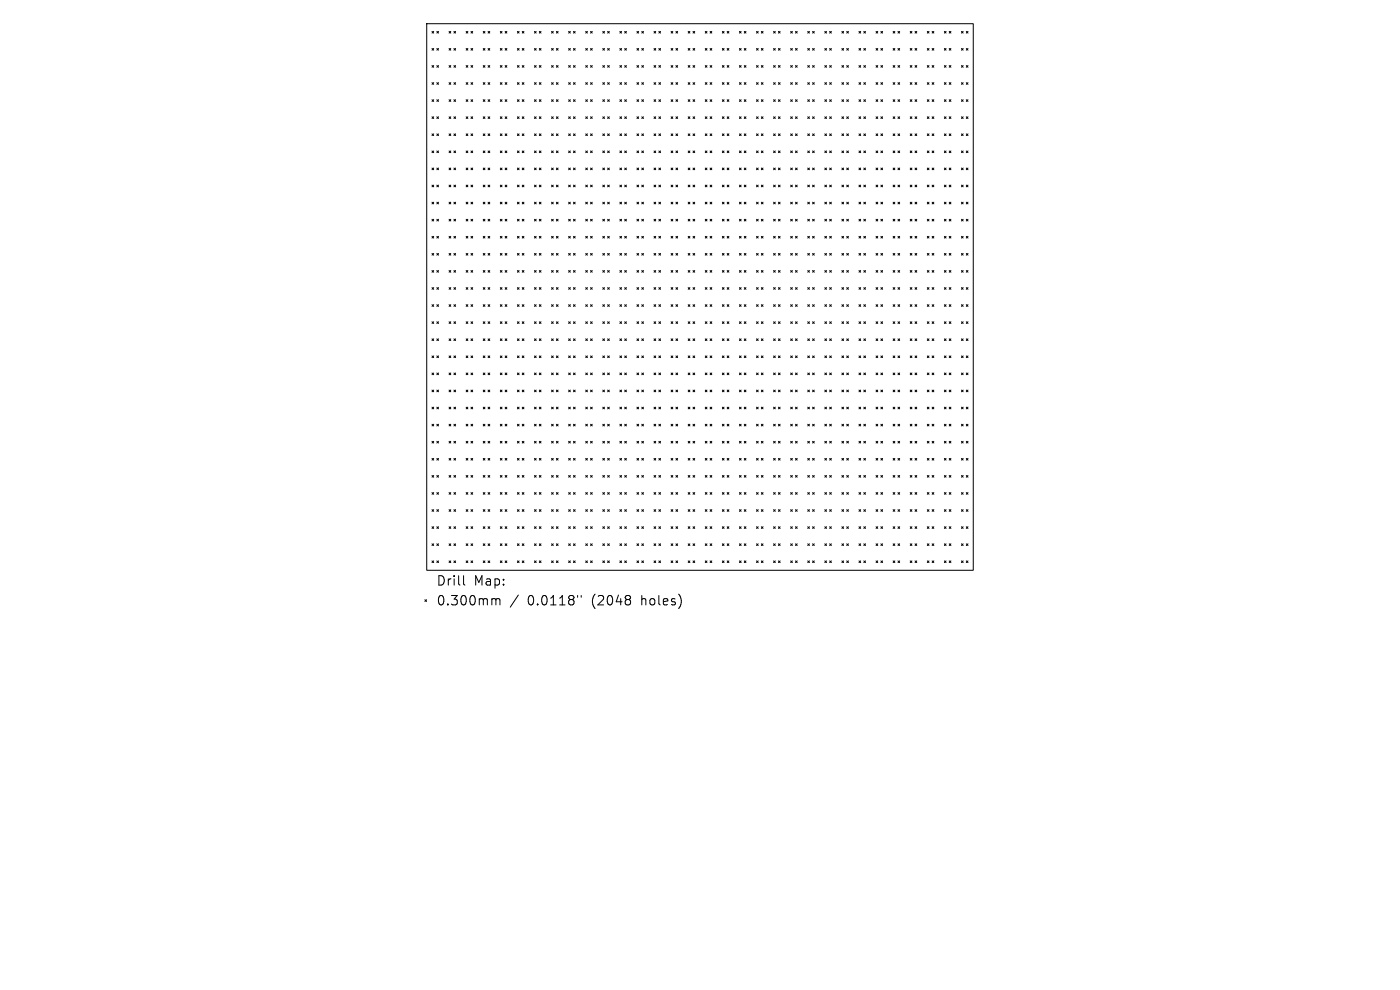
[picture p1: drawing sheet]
<svg xmlns="http://www.w3.org/2000/svg" width="297mm" height="210mm" viewBox="0 0 297 210" stroke-linecap="round" stroke-linejoin="round" font-family="sans-serif">
<defs><g id="words">
<g font-size="2.8">
<text x="92.5" y="124.5">Drill</text>
<text x="100.5" y="124.5">Map:</text>
<text x="92.5" y="128.7">0.300mm</text>
<text x="111.9" y="128.7">0.0118&quot;</text>
<text x="125.7" y="128.7">(2048</text>
<text x="136.3" y="128.7">holes)</text>
</g>
</g></defs>
<g fill="none" stroke="#000" stroke-width=".21">
<path d="M90.5 5h116v116h-116zM91.6 6.7l.4 .3M91.6 10.3l.4 .3M91.6 13.9l.4 .4M91.6 17.5l.4 .4M92 6.7l-.4 .3M92 10.3l-.4 .3M92 13.9l-.4 .4M92 17.5l-.4 .4M92.7 6.7l.3 .3M92.7 10.3l.3 .3M92.7 13.9l.3 .4"/>
<path d="M92.7 17.5l.3 .4M93 6.7l-.3 .3M93 10.3l-.3 .3M93 13.9l-.3 .4M93 17.5l-.3 .4M95.3 10.3l.3 .3M95.3 13.9l.3 .4M95.3 17.5l.3 .4M95.3 6.7l.3 .3M95.6 6.7l-.3 .3M95.6 10.3l-.3 .3M95.6 13.9l-.3 .4"/>
<path d="M95.6 17.5l-.3 .4M96.3 10.3l.4 .3M96.3 17.5l.4 .4M96.3 6.7l.4 .3M96.3 13.9l.4 .4M96.7 6.7l-.4 .3M96.7 10.3l-.4 .3M96.7 13.9l-.4 .4M96.7 17.5l-.4 .4M98.9 13.9l.4 .4M98.9 17.5l.4 .4M98.9 10.3l.4 .3"/>
<path d="M98.9 6.7l.4 .3M99.3 6.7l-.4 .3M99.3 10.3l-.4 .3M99.3 13.9l-.4 .4M99.3 17.5l-.4 .4M99.9 13.9l.4 .4M99.9 10.3l.4 .3M99.9 17.5l.4 .4M99.9 6.7l.4 .3M100.3 6.7l-.4 .3M100.3 10.3l-.4 .3M100.3 13.9l-.4 .4"/>
<path d="M100.3 17.5l-.4 .4M102.5 17.5l.4 .4M102.5 13.9l.4 .4M102.5 10.3l.4 .3M102.5 6.7l.4 .3M102.9 6.7l-.4 .3M102.9 10.3l-.4 .3M102.9 13.9l-.4 .4M102.9 17.5l-.4 .4M103.5 13.9l.4 .4M103.5 10.3l.4 .3M103.5 6.7l.4 .3"/>
<path d="M103.5 17.5l.4 .4M103.9 6.7l-.4 .3M103.9 10.3l-.4 .3M103.9 13.9l-.4 .4M103.9 17.5l-.4 .4M106.1 17.5l.4 .4M106.1 10.3l.4 .3M106.1 6.7l.4 .3M106.1 13.9l.4 .4M106.5 6.7l-.4 .3M106.5 10.3l-.4 .3M106.5 13.9l-.4 .4"/>
<path d="M106.5 17.5l-.4 .4M107.2 17.5l.3 .4M107.2 13.9l.3 .4M107.2 6.7l.3 .3M107.2 10.3l.3 .3M107.5 6.7l-.3 .3M107.5 10.3l-.3 .3M107.5 13.9l-.3 .4M107.5 17.5l-.3 .4M109.8 13.9l.3 .4M109.8 10.3l.3 .3M109.8 17.5l.3 .4"/>
<path d="M109.8 6.7l.3 .3M110.1 6.7l-.3 .3M110.1 10.3l-.3 .3M110.1 13.9l-.3 .4M110.1 17.5l-.3 .4M110.8 17.5l.4 .4M110.8 10.3l.4 .3M110.8 13.9l.4 .4M110.8 6.7l.4 .3M111.2 6.7l-.4 .3M111.2 10.3l-.4 .3M111.2 13.9l-.4 .4"/>
<path d="M111.2 17.5l-.4 .4M113.4 17.5l.3 .4M113.4 13.9l.3 .4M113.4 10.3l.3 .3M113.4 6.7l.3 .3M113.7 6.7l-.3 .3M113.7 10.3l-.3 .3M113.7 13.9l-.3 .4M113.7 17.5l-.3 .4M114.4 13.9l.4 .4M114.4 17.5l.4 .4M114.4 10.3l.4 .3"/>
<path d="M114.4 6.7l.4 .3M114.8 6.7l-.4 .3M114.8 10.3l-.4 .3M114.8 13.9l-.4 .4M114.8 17.5l-.4 .4M117 17.5l.4 .4M117 13.9l.4 .4M117 10.3l.4 .3M117 6.7l.4 .3M117.4 6.7l-.4 .3M117.4 10.3l-.4 .3M117.4 17.5l-.4 .4"/>
<path d="M117.4 13.9l-.4 .4M118 13.9l.4 .4M118 10.3l.4 .3M118 6.7l.4 .3M118 17.5l.4 .4M118.4 6.7l-.4 .3M118.4 10.3l-.4 .3M118.4 13.9l-.4 .4M118.4 17.5l-.4 .4M120.6 17.5l.4 .4M120.6 10.3l.4 .3M120.6 6.7l.4 .3"/>
<path d="M120.6 13.9l.4 .4M121 6.7l-.4 .3M121 13.9l-.4 .4M121 17.5l-.4 .4M121 10.3l-.4 .3M121.7 17.5l.3 .4M121.7 13.9l.3 .4M121.7 6.7l.3 .3M121.7 10.3l.3 .3M122 6.7l-.3 .3M122 10.3l-.3 .3M122 17.5l-.3 .4"/>
<path d="M122 13.9l-.3 .4M124.3 13.9l.3 .4M124.3 10.3l.3 .3M124.3 17.5l.3 .4M124.3 6.7l.3 .3M124.6 10.3l-.3 .3M124.6 13.9l-.3 .4M124.6 17.5l-.3 .4M124.6 6.7l-.3 .3M125.3 17.5l.3 .4M125.3 10.3l.3 .3M125.3 13.9l.3 .4"/>
<path d="M125.3 6.7l.3 .3M125.6 6.7l-.3 .3M125.6 13.9l-.3 .4M125.6 17.5l-.3 .4M125.6 10.3l-.3 .3M127.9 17.5l.3 .4M127.9 13.9l.3 .4M127.9 10.3l.3 .3M127.9 6.7l.3 .3M128.2 6.7l-.3 .3M128.2 10.3l-.3 .3M128.2 13.9l-.3 .4"/>
<path d="M128.2 17.5l-.3 .4M128.9 13.9l.4 .4M128.9 17.5l.4 .4M128.9 10.3l.4 .3M128.9 6.7l.4 .3M129.3 10.3l-.4 .3M129.3 13.9l-.4 .4M129.3 17.5l-.4 .4M129.3 6.7l-.4 .3M131.5 17.5l.4 .4M131.5 13.9l.4 .4M131.5 6.7l.4 .3"/>
<path d="M131.5 10.3l.4 .3M131.9 6.7l-.4 .3M131.9 13.9l-.4 .4M131.9 17.5l-.4 .4M131.9 10.3l-.4 .3M132.5 13.9l.4 .4M132.5 10.3l.4 .3M132.5 6.7l.4 .3M132.5 17.5l.4 .4M132.9 6.7l-.4 .3M132.9 10.3l-.4 .3M132.9 17.5l-.4 .4"/>
<path d="M132.9 13.9l-.4 .4M135.1 17.5l.4 .4M135.1 10.3l.4 .3M135.1 13.9l.4 .4M135.1 6.7l.4 .3M135.5 10.3l-.4 .3M135.5 13.9l-.4 .4M135.5 17.5l-.4 .4M135.5 6.7l-.4 .3M136.2 17.5l.3 .4M136.2 13.9l.3 .4M136.2 6.7l.3 .3"/>
<path d="M136.2 10.3l.3 .3M136.5 6.7l-.3 .3M136.5 13.9l-.3 .4M136.5 17.5l-.3 .4M136.5 10.3l-.3 .3M138.7 13.9l.4 .4M138.7 17.5l.4 .4M138.7 10.3l.4 .3M138.7 6.7l.4 .3M139.1 6.7l-.4 .3M139.1 10.3l-.4 .3M139.1 13.9l-.4 .4"/>
<path d="M139.1 17.5l-.4 .4M139.8 17.5l.3 .4M139.8 10.3l.3 .3M139.8 13.9l.3 .4M139.8 6.7l.3 .3M140.1 10.3l-.3 .3M140.1 13.9l-.3 .4M140.1 17.5l-.3 .4M140.1 6.7l-.3 .3M142.4 13.9l.3 .4M142.4 10.3l.3 .3M142.4 6.7l.3 .3"/>
<path d="M142.4 17.5l.3 .4M142.7 6.7l-.3 .3M142.7 10.3l-.3 .3M142.7 17.5l-.3 .4M142.7 13.9l-.3 .4M143.4 13.9l.4 .4M143.4 17.5l.4 .4M143.4 10.3l.4 .3M143.4 6.7l.4 .3M143.8 6.7l-.4 .3M143.8 10.3l-.4 .3M143.8 13.9l-.4 .4"/>
<path d="M143.8 17.5l-.4 .4M146 17.5l.4 .4M146 13.9l.4 .4M146 6.7l.4 .3M146 10.3l.4 .3M146.4 6.7l-.4 .3M146.4 13.9l-.4 .4M146.4 17.5l-.4 .4M146.4 10.3l-.4 .3M147 13.9l.4 .4M147 10.3l.4 .3M147 6.7l.4 .3"/>
<path d="M147 17.5l.4 .4M147.4 6.7l-.4 .3M147.4 10.3l-.4 .3M147.4 17.5l-.4 .4M147.4 13.9l-.4 .4M149.6 17.5l.4 .4M149.6 10.3l.4 .3M149.6 13.9l.4 .4M149.6 6.7l.4 .3M150 10.3l-.4 .3M150 13.9l-.4 .4M150 6.7l-.4 .3"/>
<path d="M150 17.5l-.4 .4M150.6 17.5l.4 .4M150.6 13.9l.4 .4M150.6 10.3l.4 .3M150.6 6.7l.4 .3M151 6.7l-.4 .3M151 13.9l-.4 .4M151 17.5l-.4 .4M151 10.3l-.4 .3M153.2 13.9l.4 .4M153.2 17.5l.4 .4M153.2 10.3l.4 .3"/>
<path d="M153.2 6.7l.4 .3M153.6 6.7l-.4 .3M153.6 10.3l-.4 .3M153.6 17.5l-.4 .4M153.6 13.9l-.4 .4M154.3 17.5l.3 .4M154.3 13.9l.3 .4M154.3 10.3l.3 .3M154.3 6.7l.3 .3M154.6 10.3l-.3 .3M154.6 13.9l-.3 .4M154.6 6.7l-.3 .3"/>
<path d="M154.6 17.5l-.3 .4M156.9 13.9l.3 .4M156.9 10.3l.3 .3M156.9 6.7l.3 .3M156.9 17.5l.3 .4M157.2 6.7l-.3 .3M157.2 13.9l-.3 .4M157.2 17.5l-.3 .4M157.2 10.3l-.3 .3M157.9 17.5l.4 .4M157.9 10.3l.4 .3M157.9 6.7l.4 .3"/>
<path d="M157.9 13.9l.4 .4M158.3 6.7l-.4 .3M158.3 10.3l-.4 .3M158.3 17.5l-.4 .4M158.3 13.9l-.4 .4M160.5 17.5l.4 .4M160.5 13.9l.4 .4M160.5 6.7l.4 .3M160.5 10.3l.4 .3M160.9 10.3l-.4 .3M160.9 13.9l-.4 .4M160.9 6.7l-.4 .3"/>
<path d="M160.9 17.5l-.4 .4M161.5 13.9l.4 .4M161.5 10.3l.4 .3M161.5 17.5l.4 .4M161.5 6.7l.4 .3M161.9 6.7l-.4 .3M161.9 13.9l-.4 .4M161.9 17.5l-.4 .4M161.9 10.3l-.4 .3M164.1 17.5l.4 .4M164.1 10.3l.4 .3M164.1 13.9l.4 .4"/>
<path d="M164.1 6.7l.4 .3M164.5 6.7l-.4 .3M164.5 10.3l-.4 .3M164.5 17.5l-.4 .4M164.5 13.9l-.4 .4M165.1 17.5l.4 .4M165.1 13.9l.4 .4M165.1 10.3l.4 .3M165.1 6.7l.4 .3M165.5 10.3l-.4 .3M165.5 13.9l-.4 .4M165.5 6.7l-.4 .3"/>
<path d="M165.5 17.5l-.4 .4M167.7 13.9l.4 .4M167.7 17.5l.4 .4M167.7 10.3l.4 .3M167.7 6.7l.4 .3M168.1 6.7l-.4 .3M168.1 13.9l-.4 .4M168.1 17.5l-.4 .4M168.1 10.3l-.4 .3M168.8 17.5l.3 .4M168.8 13.9l.3 .4M168.8 10.3l.3 .3"/>
<path d="M168.8 6.7l.3 .3M169.1 6.7l-.3 .3M169.1 10.3l-.3 .3M169.1 17.5l-.3 .4M169.1 13.9l-.3 .4M171.4 13.9l.3 .4M171.4 10.3l.3 .3M171.4 6.7l.3 .3M171.4 17.5l.3 .4M171.7 10.3l-.3 .3M171.7 13.9l-.3 .4M171.7 6.7l-.3 .3"/>
<path d="M171.7 17.5l-.3 .4M172.4 17.5l.3 .4M172.4 10.3l.3 .3M172.4 6.7l.3 .3M172.4 13.9l.3 .4M172.7 6.7l-.3 .3M172.7 13.9l-.3 .4M172.7 17.5l-.3 .4M172.7 10.3l-.3 .3M175 17.5l.3 .4M175 13.9l.3 .4M175 6.7l.3 .3"/>
<path d="M175 10.3l.3 .3M175.3 6.7l-.3 .3M175.3 10.3l-.3 .3M175.3 17.5l-.3 .4M175.3 13.9l-.3 .4M176 13.9l.4 .4M176 10.3l.4 .3M176 17.5l.4 .4M176 6.7l.4 .3M176.4 10.3l-.4 .3M176.4 13.9l-.4 .4M176.4 6.7l-.4 .3"/>
<path d="M176.4 17.5l-.4 .4M178.6 17.5l.4 .4M178.6 10.3l.4 .3M178.6 13.9l.4 .4M178.6 6.7l.4 .3M179 6.7l-.4 .3M179 17.5l-.4 .4M179 13.9l-.4 .4M179 10.3l-.4 .3M179.6 17.5l.4 .4M179.6 13.9l.4 .4M179.6 10.3l.4 .3"/>
<path d="M179.6 6.7l.4 .3M180 6.7l-.4 .3M180 10.3l-.4 .3M180 17.5l-.4 .4M180 13.9l-.4 .4M182.2 17.5l.4 .4M182.2 10.3l.4 .3M182.2 6.7l.4 .3M182.2 13.9l.4 .4M182.6 13.9l-.4 .4M182.6 10.3l-.4 .3M182.6 6.7l-.4 .3"/>
<path d="M182.6 17.5l-.4 .4M183.3 17.5l.3 .4M183.3 13.9l.3 .4M183.3 10.3l.3 .3M183.3 6.7l.3 .3M183.6 6.7l-.3 .3M183.6 17.5l-.3 .4M183.6 13.9l-.3 .4M183.6 10.3l-.3 .3M185.9 13.9l.3 .4M185.9 10.3l.3 .3M185.9 17.5l.3 .4"/>
<path d="M185.9 6.7l.3 .3M186.2 10.3l-.3 .3M186.2 6.7l-.3 .3M186.2 17.5l-.3 .4M186.2 13.9l-.3 .4M186.9 17.5l.3 .4M186.9 10.3l.3 .3M186.9 6.7l.3 .3M186.9 13.9l.3 .4M187.2 13.9l-.3 .4M187.2 10.3l-.3 .3M187.2 6.7l-.3 .3"/>
<path d="M187.2 17.5l-.3 .4M189.5 17.5l.3 .4M189.5 13.9l.3 .4M189.5 10.3l.3 .3M189.5 6.7l.3 .3M189.8 6.7l-.3 .3M189.8 17.5l-.3 .4M189.8 13.9l-.3 .4M189.8 10.3l-.3 .3M190.5 13.9l.4 .4M190.5 10.3l.4 .3M190.5 17.5l.4 .4"/>
<path d="M190.5 6.7l.4 .3M190.9 10.3l-.4 .3M190.9 6.7l-.4 .3M190.9 17.5l-.4 .4M190.9 13.9l-.4 .4M193.1 17.5l.4 .4M193.1 13.9l.4 .4M193.1 10.3l.4 .3M193.1 6.7l.4 .3M193.5 13.9l-.4 .4M193.5 17.5l-.4 .4M193.5 10.3l-.4 .3"/>
<path d="M193.5 6.7l-.4 .3M194.1 13.9l.4 .4M194.1 10.3l.4 .3M194.1 6.7l.4 .3M194.1 17.5l.4 .4M194.5 6.7l-.4 .3M194.5 17.5l-.4 .4M194.5 13.9l-.4 .4M194.5 10.3l-.4 .3M196.7 17.5l.4 .4M196.7 10.3l.4 .3M196.7 6.7l.4 .3"/>
<path d="M196.7 13.9l.4 .4M197.1 10.3l-.4 .3M197.1 6.7l-.4 .3M197.1 17.5l-.4 .4M197.1 13.9l-.4 .4M197.7 17.5l.4 .4M197.7 13.9l.4 .4M197.7 6.7l.4 .3M197.7 10.3l.4 .3M198.1 13.9l-.4 .4M198.1 17.5l-.4 .4M198.1 10.3l-.4 .3"/>
<path d="M198.1 6.7l-.4 .3M200.3 13.9l.4 .4M200.3 10.3l.4 .3M200.3 17.5l.4 .4M200.3 6.7l.4 .3M200.7 6.7l-.4 .3M200.7 17.5l-.4 .4M200.7 13.9l-.4 .4M200.7 10.3l-.4 .3M201.4 17.5l.3 .4M201.4 10.3l.3 .3M201.4 13.9l.3 .4"/>
<path d="M201.4 6.7l.3 .3M201.7 10.3l-.3 .3M201.7 6.7l-.3 .3M201.7 17.5l-.3 .4M201.7 13.9l-.3 .4M204 17.5l.3 .4M204 13.9l.3 .4M204 10.3l.3 .3M204 6.7l.3 .3M204.3 13.9l-.3 .4M204.3 17.5l-.3 .4M204.3 10.3l-.3 .3"/>
<path d="M204.3 6.7l-.3 .3M205 13.9l.4 .4M205 17.5l.4 .4M205 10.3l.4 .3M205 6.7l.4 .3M205.4 6.7l-.4 .3M205.4 17.5l-.4 .4M205.4 13.9l-.4 .4M205.4 10.3l-.4 .3M91.6 21.2l.4 .3M91.6 24.8l.4 .3M91.6 28.4l.4 .4"/>
<path d="M91.6 32l.4 .4M91.6 35.6l.4 .4M91.6 39.3l.4 .3M92 21.2l-.4 .3M92 24.8l-.4 .3M92 28.4l-.4 .4M92 32l-.4 .4M92 35.6l-.4 .4M92 39.3l-.4 .3M92.7 21.2l.3 .3M92.7 24.8l.3 .3M92.7 28.4l.3 .4"/>
<path d="M92.7 32l.3 .4M92.7 35.6l.3 .4M92.7 39.3l.3 .3M93 21.2l-.3 .3M93 24.8l-.3 .3M93 28.4l-.3 .4M93 32l-.3 .4M93 35.6l-.3 .4M93 39.3l-.3 .3M95.3 21.2l.3 .3M95.3 24.8l.3 .3M95.3 28.4l.3 .4"/>
<path d="M95.3 32l.3 .4M95.3 39.3l.3 .3M95.3 35.6l.3 .4M95.6 21.2l-.3 .3M95.6 24.8l-.3 .3M95.6 28.4l-.3 .4M95.6 32l-.3 .4M95.6 35.6l-.3 .4M95.6 39.3l-.3 .3M96.3 21.2l.4 .3M96.3 24.8l.4 .3M96.3 28.4l.4 .4"/>
<path d="M96.3 32l.4 .4M96.3 35.6l.4 .4M96.3 39.3l.4 .3M96.7 21.2l-.4 .3M96.7 24.8l-.4 .3M96.7 28.4l-.4 .4M96.7 32l-.4 .4M96.7 35.6l-.4 .4M96.7 39.3l-.4 .3M98.9 21.2l.4 .3M98.9 24.8l.4 .3M98.9 32l.4 .4"/>
<path d="M98.9 35.6l.4 .4M98.9 39.3l.4 .3M98.9 28.4l.4 .4M99.3 21.2l-.4 .3M99.3 24.8l-.4 .3M99.3 28.4l-.4 .4M99.3 32l-.4 .4M99.3 35.6l-.4 .4M99.3 39.3l-.4 .3M99.9 21.2l.4 .3M99.9 24.8l.4 .3M99.9 28.4l.4 .4"/>
<path d="M99.9 32l.4 .4M99.9 39.3l.4 .3M99.9 35.6l.4 .4M100.3 21.2l-.4 .3M100.3 24.8l-.4 .3M100.3 28.4l-.4 .4M100.3 32l-.4 .4M100.3 35.6l-.4 .4M100.3 39.3l-.4 .3M102.5 24.8l.4 .3M102.5 28.4l.4 .4M102.5 35.6l.4 .4"/>
<path d="M102.5 39.3l.4 .3M102.5 32l.4 .4M102.5 21.2l.4 .3M102.9 21.2l-.4 .3M102.9 24.8l-.4 .3M102.9 28.4l-.4 .4M102.9 32l-.4 .4M102.9 35.6l-.4 .4M102.9 39.3l-.4 .3M103.5 24.8l.4 .3M103.5 32l.4 .4M103.5 35.6l.4 .4"/>
<path d="M103.5 21.2l.4 .3M103.5 39.3l.4 .3M103.5 28.4l.4 .4M103.9 21.2l-.4 .3M103.9 24.8l-.4 .3M103.9 28.4l-.4 .4M103.9 32l-.4 .4M103.9 35.6l-.4 .4M103.9 39.3l-.4 .3M106.1 21.2l.4 .3M106.1 28.4l.4 .4M106.1 32l.4 .4"/>
<path d="M106.1 39.3l.4 .3M106.1 35.6l.4 .4M106.1 24.8l.4 .3M106.5 21.2l-.4 .3M106.5 24.8l-.4 .3M106.5 28.4l-.4 .4M106.5 32l-.4 .4M106.5 35.6l-.4 .4M106.5 39.3l-.4 .3M107.2 28.4l.3 .4M107.2 35.6l.3 .4M107.2 24.8l.3 .3"/>
<path d="M107.2 21.2l.3 .3M107.2 32l.3 .4M107.2 39.3l.3 .3M107.5 21.2l-.3 .3M107.5 24.8l-.3 .3M107.5 28.4l-.3 .4M107.5 32l-.3 .4M107.5 35.6l-.3 .4M107.5 39.3l-.3 .3M109.8 24.8l.3 .3M109.8 32l.3 .4M109.8 21.2l.3 .3"/>
<path d="M109.8 39.3l.3 .3M109.8 28.4l.3 .4M109.8 35.6l.3 .4M110.1 24.8l-.3 .3M110.1 28.4l-.3 .4M110.1 32l-.3 .4M110.1 35.6l-.3 .4M110.1 39.3l-.3 .3M110.1 21.2l-.3 .3M110.8 39.3l.4 .3M110.8 21.2l.4 .3M110.8 28.4l.4 .4"/>
<path d="M110.8 24.8l.4 .3M110.8 35.6l.4 .4M110.8 32l.4 .4M111.2 21.2l-.4 .3M111.2 24.8l-.4 .3M111.2 28.4l-.4 .4M111.2 32l-.4 .4M111.2 35.6l-.4 .4M111.2 39.3l-.4 .3M113.4 35.6l.3 .4M113.4 24.8l.3 .3M113.4 32l.3 .4"/>
<path d="M113.4 21.2l.3 .3M113.4 39.3l.3 .3M113.4 28.4l.3 .4M113.7 21.2l-.3 .3M113.7 24.8l-.3 .3M113.7 28.4l-.3 .4M113.7 32l-.3 .4M113.7 35.6l-.3 .4M113.7 39.3l-.3 .3M114.4 32l.4 .4M114.4 21.2l.4 .3M114.4 28.4l.4 .4"/>
<path d="M114.4 39.3l.4 .3M114.4 35.6l.4 .4M114.4 24.8l.4 .3M114.8 24.8l-.4 .3M114.8 28.4l-.4 .4M114.8 32l-.4 .4M114.8 35.6l-.4 .4M114.8 39.3l-.4 .3M114.8 21.2l-.4 .3M117 39.3l.4 .3M117 28.4l.4 .4M117 35.6l.4 .4"/>
<path d="M117 24.8l.4 .3M117 32l.4 .4M117 21.2l.4 .3M117.4 21.2l-.4 .3M117.4 24.8l-.4 .3M117.4 28.4l-.4 .4M117.4 32l-.4 .4M117.4 35.6l-.4 .4M117.4 39.3l-.4 .3M118 35.6l.4 .4M118 24.8l.4 .3M118 32l.4 .4"/>
<path d="M118 21.2l.4 .3M118 39.3l.4 .3M118 28.4l.4 .4M118.4 21.2l-.4 .3M118.4 24.8l-.4 .3M118.4 28.4l-.4 .4M118.4 32l-.4 .4M118.4 35.6l-.4 .4M118.4 39.3l-.4 .3M120.6 32l.4 .4M120.6 39.3l.4 .3M120.6 21.2l.4 .3"/>
<path d="M120.6 28.4l.4 .4M120.6 35.6l.4 .4M120.6 24.8l.4 .3M121 21.2l-.4 .3M121 24.8l-.4 .3M121 28.4l-.4 .4M121 32l-.4 .4M121 39.3l-.4 .3M121 35.6l-.4 .4M121.7 28.4l.3 .4M121.7 35.6l.3 .4M121.7 24.8l.3 .3"/>
<path d="M121.7 32l.3 .4M121.7 21.2l.3 .3M121.7 39.3l.3 .3M122 21.2l-.3 .3M122 24.8l-.3 .3M122 28.4l-.3 .4M122 32l-.3 .4M122 35.6l-.3 .4M122 39.3l-.3 .3M124.3 24.8l.3 .3M124.3 32l.3 .4M124.3 21.2l.3 .3"/>
<path d="M124.3 39.3l.3 .3M124.3 28.4l.3 .4M124.3 35.6l.3 .4M124.6 21.2l-.3 .3M124.6 24.8l-.3 .3M124.6 28.4l-.3 .4M124.6 35.6l-.3 .4M124.6 39.3l-.3 .3M124.6 32l-.3 .4M125.3 39.3l.3 .3M125.3 28.4l.3 .4M125.3 21.2l.3 .3"/>
<path d="M125.3 35.6l.3 .4M125.3 24.8l.3 .3M125.3 32l.3 .4M125.6 21.2l-.3 .3M125.6 24.8l-.3 .3M125.6 28.4l-.3 .4M125.6 32l-.3 .4M125.6 39.3l-.3 .3M125.6 35.6l-.3 .4M127.9 35.6l.3 .4M127.9 24.8l.3 .3M127.9 32l.3 .4"/>
<path d="M127.9 21.2l.3 .3M127.9 39.3l.3 .3M127.9 28.4l.3 .4M128.2 21.2l-.3 .3M128.2 24.8l-.3 .3M128.2 32l-.3 .4M128.2 35.6l-.3 .4M128.2 28.4l-.3 .4M128.2 39.3l-.3 .3M128.9 32l.4 .4M128.9 21.2l.4 .3M128.9 39.3l.4 .3"/>
<path d="M128.9 28.4l.4 .4M128.9 35.6l.4 .4M128.9 24.8l.4 .3M129.3 21.2l-.4 .3M129.3 24.8l-.4 .3M129.3 28.4l-.4 .4M129.3 35.6l-.4 .4M129.3 39.3l-.4 .3M129.3 32l-.4 .4M131.5 28.4l.4 .4M131.5 35.6l.4 .4M131.5 24.8l.4 .3"/>
<path d="M131.5 32l.4 .4M131.5 21.2l.4 .3M131.5 39.3l.4 .3M131.9 21.2l-.4 .3M131.9 28.4l-.4 .4M131.9 32l-.4 .4M131.9 39.3l-.4 .3M131.9 24.8l-.4 .3M131.9 35.6l-.4 .4M132.5 35.6l.4 .4M132.5 24.8l.4 .3M132.5 32l.4 .4"/>
<path d="M132.5 21.2l.4 .3M132.5 39.3l.4 .3M132.5 28.4l.4 .4M132.9 21.2l-.4 .3M132.9 24.8l-.4 .3M132.9 32l-.4 .4M132.9 35.6l-.4 .4M132.9 28.4l-.4 .4M132.9 39.3l-.4 .3M135.1 39.3l.4 .3M135.1 21.2l.4 .3M135.1 28.4l.4 .4"/>
<path d="M135.1 35.6l.4 .4M135.1 24.8l.4 .3M135.1 32l.4 .4M135.5 24.8l-.4 .3M135.5 28.4l-.4 .4M135.5 35.6l-.4 .4M135.5 39.3l-.4 .3M135.5 21.2l-.4 .3M135.5 32l-.4 .4M136.2 28.4l.3 .4M136.2 35.6l.3 .4M136.2 24.8l.3 .3"/>
<path d="M136.2 32l.3 .4M136.2 21.2l.3 .3M136.2 39.3l.3 .3M136.5 21.2l-.3 .3M136.5 28.4l-.3 .4M136.5 32l-.3 .4M136.5 39.3l-.3 .3M136.5 24.8l-.3 .3M136.5 35.6l-.3 .4M138.7 32l.4 .4M138.7 21.2l.4 .3M138.7 39.3l.4 .3"/>
<path d="M138.7 28.4l.4 .4M138.7 35.6l.4 .4M138.7 24.8l.4 .3M139.1 21.2l-.4 .3M139.1 24.8l-.4 .3M139.1 32l-.4 .4M139.1 35.6l-.4 .4M139.1 28.4l-.4 .4M139.1 39.3l-.4 .3M139.8 39.3l.3 .3M139.8 28.4l.3 .4M139.8 21.2l.3 .3"/>
<path d="M139.8 35.6l.3 .4M139.8 24.8l.3 .3M139.8 32l.3 .4M140.1 24.8l-.3 .3M140.1 28.4l-.3 .4M140.1 35.6l-.3 .4M140.1 39.3l-.3 .3M140.1 21.2l-.3 .3M140.1 32l-.3 .4M142.4 35.6l.3 .4M142.4 24.8l.3 .3M142.4 21.2l.3 .3"/>
<path d="M142.4 32l.3 .4M142.4 39.3l.3 .3M142.4 28.4l.3 .4M142.7 21.2l-.3 .3M142.7 28.4l-.3 .4M142.7 32l-.3 .4M142.7 39.3l-.3 .3M142.7 24.8l-.3 .3M142.7 35.6l-.3 .4M143.4 32l.4 .4M143.4 21.2l.4 .3M143.4 39.3l.4 .3"/>
<path d="M143.4 28.4l.4 .4M143.4 35.6l.4 .4M143.4 24.8l.4 .3M143.8 21.2l-.4 .3M143.8 24.8l-.4 .3M143.8 32l-.4 .4M143.8 35.6l-.4 .4M143.8 28.4l-.4 .4M143.8 39.3l-.4 .3M146 28.4l.4 .4M146 24.8l.4 .3M146 35.6l.4 .4"/>
<path d="M146 32l.4 .4M146 21.2l.4 .3M146 39.3l.4 .3M146.4 24.8l-.4 .3M146.4 28.4l-.4 .4M146.4 35.6l-.4 .4M146.4 39.3l-.4 .3M146.4 21.2l-.4 .3M146.4 32l-.4 .4M147 24.8l.4 .3M147 32l.4 .4M147 21.2l.4 .3"/>
<path d="M147 39.3l.4 .3M147 28.4l.4 .4M147 35.6l.4 .4M147.4 21.2l-.4 .3M147.4 28.4l-.4 .4M147.4 32l-.4 .4M147.4 39.3l-.4 .3M147.4 24.8l-.4 .3M147.4 35.6l-.4 .4M149.6 28.4l.4 .4M149.6 39.3l.4 .3M149.6 21.2l.4 .3"/>
<path d="M149.6 35.6l.4 .4M149.6 24.8l.4 .3M149.6 32l.4 .4M150 21.2l-.4 .3M150 24.8l-.4 .3M150 32l-.4 .4M150 35.6l-.4 .4M150 39.3l-.4 .3M150 28.4l-.4 .4M150.6 35.6l.4 .4M150.6 24.8l.4 .3M150.6 32l.4 .4"/>
<path d="M150.6 21.2l.4 .3M150.6 39.3l.4 .3M150.6 28.4l.4 .4M151 24.8l-.4 .3M151 28.4l-.4 .4M151 35.6l-.4 .4M151 39.3l-.4 .3M151 21.2l-.4 .3M151 32l-.4 .4M153.2 32l.4 .4M153.2 21.2l.4 .3M153.2 39.3l.4 .3"/>
<path d="M153.2 28.4l.4 .4M153.2 35.6l.4 .4M153.2 24.8l.4 .3M153.6 21.2l-.4 .3M153.6 28.4l-.4 .4M153.6 32l-.4 .4M153.6 35.6l-.4 .4M153.6 39.3l-.4 .3M153.6 24.8l-.4 .3M154.3 39.3l.3 .3M154.3 28.4l.3 .4M154.3 35.6l.3 .4"/>
<path d="M154.3 24.8l.3 .3M154.3 32l.3 .4M154.3 21.2l.3 .3M154.6 21.2l-.3 .3M154.6 24.8l-.3 .3M154.6 32l-.3 .4M154.6 35.6l-.3 .4M154.6 39.3l-.3 .3M154.6 28.4l-.3 .4M156.9 35.6l.3 .4M156.9 24.8l.3 .3M156.9 32l.3 .4"/>
<path d="M156.9 21.2l.3 .3M156.9 39.3l.3 .3M156.9 28.4l.3 .4M157.2 24.8l-.3 .3M157.2 28.4l-.3 .4M157.2 39.3l-.3 .3M157.2 35.6l-.3 .4M157.2 21.2l-.3 .3M157.2 32l-.3 .4M157.9 32l.4 .4M157.9 21.2l.4 .3M157.9 39.3l.4 .3"/>
<path d="M157.9 28.4l.4 .4M157.9 35.6l.4 .4M157.9 24.8l.4 .3M158.3 21.2l-.4 .3M158.3 28.4l-.4 .4M158.3 32l-.4 .4M158.3 39.3l-.4 .3M158.3 24.8l-.4 .3M158.3 35.6l-.4 .4M160.5 28.4l.4 .4M160.5 35.6l.4 .4M160.5 24.8l.4 .3"/>
<path d="M160.5 32l.4 .4M160.5 21.2l.4 .3M160.5 39.3l.4 .3M160.9 21.2l-.4 .3M160.9 24.8l-.4 .3M160.9 35.6l-.4 .4M160.9 39.3l-.4 .3M160.9 32l-.4 .4M160.9 28.4l-.4 .4M161.5 24.8l.4 .3M161.5 21.2l.4 .3M161.5 32l.4 .4"/>
<path d="M161.5 39.3l.4 .3M161.5 28.4l.4 .4M161.5 35.6l.4 .4M161.9 24.8l-.4 .3M161.9 28.4l-.4 .4M161.9 39.3l-.4 .3M161.9 35.6l-.4 .4M161.9 21.2l-.4 .3M161.9 32l-.4 .4M164.1 39.3l.4 .3M164.1 28.4l.4 .4M164.1 21.2l.4 .3"/>
<path d="M164.1 35.6l.4 .4M164.1 24.8l.4 .3M164.1 32l.4 .4M164.5 21.2l-.4 .3M164.5 32l-.4 .4M164.5 35.6l-.4 .4M164.5 28.4l-.4 .4M164.5 39.3l-.4 .3M164.5 24.8l-.4 .3M165.1 24.8l.4 .3M165.1 35.6l.4 .4M165.1 32l.4 .4"/>
<path d="M165.1 21.2l.4 .3M165.1 39.3l.4 .3M165.1 28.4l.4 .4M165.5 21.2l-.4 .3M165.5 24.8l-.4 .3M165.5 35.6l-.4 .4M165.5 39.3l-.4 .3M165.5 32l-.4 .4M165.5 28.4l-.4 .4M167.7 32l.4 .4M167.7 21.2l.4 .3M167.7 39.3l.4 .3"/>
<path d="M167.7 28.4l.4 .4M167.7 35.6l.4 .4M167.7 24.8l.4 .3M168.1 28.4l-.4 .4M168.1 32l-.4 .4M168.1 39.3l-.4 .3M168.1 24.8l-.4 .3M168.1 35.6l-.4 .4M168.1 21.2l-.4 .3M168.8 28.4l.3 .4M168.8 39.3l.3 .3M168.8 35.6l.3 .4"/>
<path d="M168.8 24.8l.3 .3M168.8 32l.3 .4M168.8 21.2l.3 .3M169.1 21.2l-.3 .3M169.1 32l-.3 .4M169.1 35.6l-.3 .4M169.1 28.4l-.3 .4M169.1 39.3l-.3 .3M169.1 24.8l-.3 .3M171.4 35.6l.3 .4M171.4 24.8l.3 .3M171.4 32l.3 .4"/>
<path d="M171.4 21.2l.3 .3M171.4 39.3l.3 .3M171.4 28.4l.3 .4M171.7 24.8l-.3 .3M171.7 28.4l-.3 .4M171.7 35.6l-.3 .4M171.7 39.3l-.3 .3M171.7 21.2l-.3 .3M171.7 32l-.3 .4M172.4 32l.3 .4M172.4 39.3l.3 .3M172.4 21.2l.3 .3"/>
<path d="M172.4 28.4l.3 .4M172.4 35.6l.3 .4M172.4 24.8l.3 .3M172.7 28.4l-.3 .4M172.7 32l-.3 .4M172.7 39.3l-.3 .3M172.7 24.8l-.3 .3M172.7 35.6l-.3 .4M172.7 21.2l-.3 .3M175 35.6l.3 .4M175 24.8l.3 .3M175 32l.3 .4"/>
<path d="M175 21.2l.3 .3M175 28.4l.3 .4M175 39.3l.3 .3M175.3 21.2l-.3 .3M175.3 32l-.3 .4M175.3 35.6l-.3 .4M175.3 28.4l-.3 .4M175.3 39.3l-.3 .3M175.3 24.8l-.3 .3M176 24.8l.4 .3M176 32l.4 .4M176 21.2l.4 .3"/>
<path d="M176 39.3l.4 .3M176 28.4l.4 .4M176 35.6l.4 .4M176.4 24.8l-.4 .3M176.4 28.4l-.4 .4M176.4 35.6l-.4 .4M176.4 39.3l-.4 .3M176.4 21.2l-.4 .3M176.4 32l-.4 .4M178.6 39.3l.4 .3M178.6 28.4l.4 .4M178.6 35.6l.4 .4"/>
<path d="M178.6 24.8l.4 .3M178.6 32l.4 .4M178.6 21.2l.4 .3M179 28.4l-.4 .4M179 32l-.4 .4M179 39.3l-.4 .3M179 24.8l-.4 .3M179 35.6l-.4 .4M179 21.2l-.4 .3M179.6 35.6l.4 .4M179.6 24.8l.4 .3M179.6 32l.4 .4"/>
<path d="M179.6 21.2l.4 .3M179.6 39.3l.4 .3M179.6 28.4l.4 .4M180 21.2l-.4 .3M180 32l-.4 .4M180 35.6l-.4 .4M180 28.4l-.4 .4M180 39.3l-.4 .3M180 24.8l-.4 .3M182.2 32l.4 .4M182.2 21.2l.4 .3M182.2 39.3l.4 .3"/>
<path d="M182.2 28.4l.4 .4M182.2 35.6l.4 .4M182.2 24.8l.4 .3M182.6 24.8l-.4 .3M182.6 28.4l-.4 .4M182.6 35.6l-.4 .4M182.6 39.3l-.4 .3M182.6 21.2l-.4 .3M182.6 32l-.4 .4M183.3 39.3l.3 .3M183.3 28.4l.3 .4M183.3 35.6l.3 .4"/>
<path d="M183.3 24.8l.3 .3M183.3 32l.3 .4M183.3 21.2l.3 .3M183.6 28.4l-.3 .4M183.6 32l-.3 .4M183.6 39.3l-.3 .3M183.6 24.8l-.3 .3M183.6 35.6l-.3 .4M183.6 21.2l-.3 .3M185.9 24.8l.3 .3M185.9 32l.3 .4M185.9 21.2l.3 .3"/>
<path d="M185.9 39.3l.3 .3M185.9 28.4l.3 .4M185.9 35.6l.3 .4M186.2 21.2l-.3 .3M186.2 24.8l-.3 .3M186.2 32l-.3 .4M186.2 35.6l-.3 .4M186.2 28.4l-.3 .4M186.2 39.3l-.3 .3M186.9 32l.3 .4M186.9 39.3l.3 .3M186.9 21.2l.3 .3"/>
<path d="M186.9 28.4l.3 .4M186.9 35.6l.3 .4M186.9 24.8l.3 .3M187.2 24.8l-.3 .3M187.2 28.4l-.3 .4M187.2 35.6l-.3 .4M187.2 39.3l-.3 .3M187.2 21.2l-.3 .3M187.2 32l-.3 .4M189.5 35.6l.3 .4M189.5 24.8l.3 .3M189.5 32l.3 .4"/>
<path d="M189.5 21.2l.3 .3M189.5 39.3l.3 .3M189.5 28.4l.3 .4M189.8 21.2l-.3 .3M189.8 28.4l-.3 .4M189.8 32l-.3 .4M189.8 39.3l-.3 .3M189.8 24.8l-.3 .3M189.8 35.6l-.3 .4M190.5 32l.4 .4M190.5 21.2l.4 .3M190.5 39.3l.4 .3"/>
<path d="M190.5 28.4l.4 .4M190.5 24.8l.4 .3M190.5 35.6l.4 .4M190.9 21.2l-.4 .3M190.9 24.8l-.4 .3M190.9 32l-.4 .4M190.9 35.6l-.4 .4M190.9 28.4l-.4 .4M190.9 39.3l-.4 .3M193.1 39.3l.4 .3M193.1 28.4l.4 .4M193.1 35.6l.4 .4"/>
<path d="M193.1 24.8l.4 .3M193.1 32l.4 .4M193.1 21.2l.4 .3M193.5 24.8l-.4 .3M193.5 28.4l-.4 .4M193.5 35.6l-.4 .4M193.5 39.3l-.4 .3M193.5 21.2l-.4 .3M193.5 32l-.4 .4M194.1 35.6l.4 .4M194.1 24.8l.4 .3M194.1 32l.4 .4"/>
<path d="M194.1 21.2l.4 .3M194.1 28.4l.4 .4M194.1 39.3l.4 .3M194.5 21.2l-.4 .3M194.5 28.4l-.4 .4M194.5 32l-.4 .4M194.5 39.3l-.4 .3M194.5 24.8l-.4 .3M194.5 35.6l-.4 .4M196.7 32l.4 .4M196.7 39.3l.4 .3M196.7 21.2l.4 .3"/>
<path d="M196.7 28.4l.4 .4M196.7 35.6l.4 .4M196.7 24.8l.4 .3M197.1 21.2l-.4 .3M197.1 24.8l-.4 .3M197.1 32l-.4 .4M197.1 35.6l-.4 .4M197.1 28.4l-.4 .4M197.1 39.3l-.4 .3M197.7 28.4l.4 .4M197.7 35.6l.4 .4M197.7 24.8l.4 .3"/>
<path d="M197.7 32l.4 .4M197.7 21.2l.4 .3M197.7 39.3l.4 .3M198.1 24.8l-.4 .3M198.1 28.4l-.4 .4M198.1 35.6l-.4 .4M198.1 39.3l-.4 .3M198.1 21.2l-.4 .3M198.1 32l-.4 .4M200.3 24.8l.4 .3M200.3 32l.4 .4M200.3 21.2l.4 .3"/>
<path d="M200.3 39.3l.4 .3M200.3 28.4l.4 .4M200.3 35.6l.4 .4M200.7 21.2l-.4 .3M200.7 28.4l-.4 .4M200.7 32l-.4 .4M200.7 39.3l-.4 .3M200.7 24.8l-.4 .3M200.7 35.6l-.4 .4M201.4 39.3l.3 .3M201.4 21.2l.3 .3M201.4 28.4l.3 .4"/>
<path d="M201.4 35.6l.3 .4M201.4 24.8l.3 .3M201.4 32l.3 .4M201.7 21.2l-.3 .3M201.7 24.8l-.3 .3M201.7 32l-.3 .4M201.7 35.6l-.3 .4M201.7 28.4l-.3 .4M201.7 39.3l-.3 .3M204 35.6l.3 .4M204 24.8l.3 .3M204 32l.3 .4"/>
<path d="M204 21.2l.3 .3M204 39.3l.3 .3M204 28.4l.3 .4M204.3 24.8l-.3 .3M204.3 28.4l-.3 .4M204.3 35.6l-.3 .4M204.3 39.3l-.3 .3M204.3 21.2l-.3 .3M204.3 32l-.3 .4M205 32l.4 .4M205 21.2l.4 .3M205 39.3l.4 .3"/>
<path d="M205 28.4l.4 .4M205 35.6l.4 .4M205 24.8l.4 .3M205.4 21.2l-.4 .3M205.4 28.4l-.4 .4M205.4 32l-.4 .4M205.4 39.3l-.4 .3M205.4 24.8l-.4 .3M205.4 35.6l-.4 .4M91.6 42.9l.4 .4M91.6 46.5l.4 .4M91.6 50.1l.4 .4"/>
<path d="M91.6 53.8l.4 .3M91.6 57.4l.4 .3M92 42.9l-.4 .4M92 46.5l-.4 .4M92 50.1l-.4 .4M92 53.8l-.4 .3M92 57.4l-.4 .3M92.7 42.9l.3 .4M92.7 46.5l.3 .4M92.7 50.1l.3 .4M92.7 53.8l.3 .3M92.7 57.4l.3 .3"/>
<path d="M93 42.9l-.3 .4M93 46.5l-.3 .4M93 50.1l-.3 .4M93 53.8l-.3 .3M93 57.4l-.3 .3M95.3 42.9l.3 .4M95.3 46.5l.3 .4M95.3 50.1l.3 .4M95.3 53.8l.3 .3M95.3 57.4l.3 .3M95.6 42.9l-.3 .4M95.6 46.5l-.3 .4"/>
<path d="M95.6 50.1l-.3 .4M95.6 53.8l-.3 .3M95.6 57.4l-.3 .3M96.3 46.5l.4 .4M96.3 50.1l.4 .4M96.3 53.8l.4 .3M96.3 57.4l.4 .3M96.3 42.9l.4 .4M96.7 42.9l-.4 .4M96.7 46.5l-.4 .4M96.7 50.1l-.4 .4M96.7 53.8l-.4 .3"/>
<path d="M96.7 57.4l-.4 .3M98.9 42.9l.4 .4M98.9 46.5l.4 .4M98.9 50.1l.4 .4M98.9 53.8l.4 .3M98.9 57.4l.4 .3M99.3 42.9l-.4 .4M99.3 46.5l-.4 .4M99.3 50.1l-.4 .4M99.3 53.8l-.4 .3M99.3 57.4l-.4 .3M99.9 42.9l.4 .4"/>
<path d="M99.9 50.1l.4 .4M99.9 53.8l.4 .3M99.9 57.4l.4 .3M99.9 46.5l.4 .4M100.3 42.9l-.4 .4M100.3 46.5l-.4 .4M100.3 50.1l-.4 .4M100.3 53.8l-.4 .3M100.3 57.4l-.4 .3M102.5 46.5l.4 .4M102.5 53.8l.4 .3M102.5 57.4l.4 .3"/>
<path d="M102.5 42.9l.4 .4M102.5 50.1l.4 .4M102.9 42.9l-.4 .4M102.9 46.5l-.4 .4M102.9 50.1l-.4 .4M102.9 57.4l-.4 .3M102.9 53.8l-.4 .3M103.5 42.9l.4 .4M103.5 46.5l.4 .4M103.5 53.8l.4 .3M103.5 50.1l.4 .4M103.5 57.4l.4 .3"/>
<path d="M103.9 42.9l-.4 .4M103.9 46.5l-.4 .4M103.9 50.1l-.4 .4M103.9 53.8l-.4 .3M103.9 57.4l-.4 .3M106.1 50.1l.4 .4M106.1 57.4l.4 .3M106.1 46.5l.4 .4M106.1 53.8l.4 .3M106.1 42.9l.4 .4M106.5 42.9l-.4 .4M106.5 46.5l-.4 .4"/>
<path d="M106.5 53.8l-.4 .3M106.5 57.4l-.4 .3M106.5 50.1l-.4 .4M107.2 46.5l.3 .4M107.2 57.4l.3 .3M107.2 53.8l.3 .3M107.2 42.9l.3 .4M107.2 50.1l.3 .4M107.5 42.9l-.3 .4M107.5 46.5l-.3 .4M107.5 50.1l-.3 .4M107.5 57.4l-.3 .3"/>
<path d="M107.5 53.8l-.3 .3M109.8 42.9l.3 .4M109.8 53.8l.3 .3M109.8 50.1l.3 .4M109.8 57.4l.3 .3M109.8 46.5l.3 .4M110.1 42.9l-.3 .4M110.1 50.1l-.3 .4M110.1 53.8l-.3 .3M110.1 57.4l-.3 .3M110.1 46.5l-.3 .4M110.8 50.1l.4 .4"/>
<path d="M110.8 57.4l.4 .3M110.8 46.5l.4 .4M110.8 42.9l.4 .4M110.8 53.8l.4 .3M111.2 42.9l-.4 .4M111.2 46.5l-.4 .4M111.2 53.8l-.4 .3M111.2 57.4l-.4 .3M111.2 50.1l-.4 .4M113.4 46.5l.3 .4M113.4 53.8l.3 .3M113.4 42.9l.3 .4"/>
<path d="M113.4 50.1l.3 .4M113.4 57.4l.3 .3M113.7 46.5l-.3 .4M113.7 50.1l-.3 .4M113.7 57.4l-.3 .3M113.7 42.9l-.3 .4M113.7 53.8l-.3 .3M114.4 42.9l.4 .4M114.4 50.1l.4 .4M114.4 46.5l.4 .4M114.4 57.4l.4 .3M114.4 53.8l.4 .3"/>
<path d="M114.8 42.9l-.4 .4M114.8 50.1l-.4 .4M114.8 53.8l-.4 .3M114.8 57.4l-.4 .3M114.8 46.5l-.4 .4M117 57.4l.4 .3M117 46.5l.4 .4M117 53.8l.4 .3M117 42.9l.4 .4M117 50.1l.4 .4M117.4 42.9l-.4 .4M117.4 46.5l-.4 .4"/>
<path d="M117.4 53.8l-.4 .3M117.4 57.4l-.4 .3M117.4 50.1l-.4 .4M118 53.8l.4 .3M118 42.9l.4 .4M118 50.1l.4 .4M118 57.4l.4 .3M118 46.5l.4 .4M118.4 46.5l-.4 .4M118.4 50.1l-.4 .4M118.4 57.4l-.4 .3M118.4 42.9l-.4 .4"/>
<path d="M118.4 53.8l-.4 .3M120.6 50.1l.4 .4M120.6 57.4l.4 .3M120.6 46.5l.4 .4M120.6 53.8l.4 .3M120.6 42.9l.4 .4M121 42.9l-.4 .4M121 50.1l-.4 .4M121 53.8l-.4 .3M121 57.4l-.4 .3M121 46.5l-.4 .4M121.7 57.4l.3 .3"/>
<path d="M121.7 46.5l.3 .4M121.7 53.8l.3 .3M121.7 42.9l.3 .4M121.7 50.1l.3 .4M122 42.9l-.3 .4M122 46.5l-.3 .4M122 53.8l-.3 .3M122 57.4l-.3 .3M122 50.1l-.3 .4M124.3 53.8l.3 .3M124.3 42.9l.3 .4M124.3 50.1l.3 .4"/>
<path d="M124.3 57.4l.3 .3M124.3 46.5l.3 .4M124.6 46.5l-.3 .4M124.6 50.1l-.3 .4M124.6 53.8l-.3 .3M124.6 57.4l-.3 .3M124.6 42.9l-.3 .4M125.3 50.1l.3 .4M125.3 57.4l.3 .3M125.3 46.5l.3 .4M125.3 53.8l.3 .3M125.3 42.9l.3 .4"/>
<path d="M125.6 42.9l-.3 .4M125.6 50.1l-.3 .4M125.6 53.8l-.3 .3M125.6 57.4l-.3 .3M125.6 46.5l-.3 .4M127.9 46.5l.3 .4M127.9 53.8l.3 .3M127.9 42.9l.3 .4M127.9 50.1l.3 .4M127.9 57.4l.3 .3M128.2 42.9l-.3 .4M128.2 46.5l-.3 .4"/>
<path d="M128.2 50.1l-.3 .4M128.2 53.8l-.3 .3M128.2 57.4l-.3 .3M128.9 42.9l.4 .4M128.9 50.1l.4 .4M128.9 57.4l.4 .3M128.9 46.5l.4 .4M128.9 53.8l.4 .3M129.3 46.5l-.4 .4M129.3 50.1l-.4 .4M129.3 53.8l-.4 .3M129.3 57.4l-.4 .3"/>
<path d="M129.3 42.9l-.4 .4M131.5 57.4l.4 .3M131.5 46.5l.4 .4M131.5 53.8l.4 .3M131.5 42.9l.4 .4M131.5 50.1l.4 .4M131.9 42.9l-.4 .4M131.9 46.5l-.4 .4M131.9 50.1l-.4 .4M131.9 53.8l-.4 .3M131.9 57.4l-.4 .3M132.5 53.8l.4 .3"/>
<path d="M132.5 42.9l.4 .4M132.5 50.1l.4 .4M132.5 57.4l.4 .3M132.5 46.5l.4 .4M132.9 42.9l-.4 .4M132.9 46.5l-.4 .4M132.9 50.1l-.4 .4M132.9 53.8l-.4 .3M132.9 57.4l-.4 .3M135.1 50.1l.4 .4M135.1 57.4l.4 .3M135.1 46.5l.4 .4"/>
<path d="M135.1 42.9l.4 .4M135.1 53.8l.4 .3M135.5 46.5l-.4 .4M135.5 50.1l-.4 .4M135.5 53.8l-.4 .3M135.5 57.4l-.4 .3M135.5 42.9l-.4 .4M136.2 57.4l.3 .3M136.2 46.5l.3 .4M136.2 53.8l.3 .3M136.2 42.9l.3 .4M136.2 50.1l.3 .4"/>
<path d="M136.5 42.9l-.3 .4M136.5 46.5l-.3 .4M136.5 50.1l-.3 .4M136.5 53.8l-.3 .3M136.5 57.4l-.3 .3M138.7 42.9l.4 .4M138.7 50.1l.4 .4M138.7 46.5l.4 .4M138.7 57.4l.4 .3M138.7 53.8l.4 .3M139.1 42.9l-.4 .4M139.1 46.5l-.4 .4"/>
<path d="M139.1 50.1l-.4 .4M139.1 57.4l-.4 .3M139.1 53.8l-.4 .3M139.8 50.1l.3 .4M139.8 57.4l.3 .3M139.8 46.5l.3 .4M139.8 53.8l.3 .3M139.8 42.9l.3 .4M140.1 46.5l-.3 .4M140.1 50.1l-.3 .4M140.1 53.8l-.3 .3M140.1 57.4l-.3 .3"/>
<path d="M140.1 42.9l-.3 .4M142.4 53.8l.3 .3M142.4 42.9l.3 .4M142.4 50.1l.3 .4M142.4 57.4l.3 .3M142.4 46.5l.3 .4M142.7 42.9l-.3 .4M142.7 46.5l-.3 .4M142.7 53.8l-.3 .3M142.7 57.4l-.3 .3M142.7 50.1l-.3 .4M143.4 42.9l.4 .4"/>
<path d="M143.4 50.1l.4 .4M143.4 57.4l.4 .3M143.4 46.5l.4 .4M143.4 53.8l.4 .3M143.8 42.9l-.4 .4M143.8 46.5l-.4 .4M143.8 50.1l-.4 .4M143.8 57.4l-.4 .3M143.8 53.8l-.4 .3M146 57.4l.4 .3M146 46.5l.4 .4M146 53.8l.4 .3"/>
<path d="M146 42.9l.4 .4M146 50.1l.4 .4M146.4 42.9l-.4 .4M146.4 50.1l-.4 .4M146.4 53.8l-.4 .3M146.4 46.5l-.4 .4M146.4 57.4l-.4 .3M147 53.8l.4 .3M147 42.9l.4 .4M147 50.1l.4 .4M147 57.4l.4 .3M147 46.5l.4 .4"/>
<path d="M147.4 42.9l-.4 .4M147.4 46.5l-.4 .4M147.4 53.8l-.4 .3M147.4 57.4l-.4 .3M147.4 50.1l-.4 .4M149.6 50.1l.4 .4M149.6 57.4l.4 .3M149.6 46.5l.4 .4M149.6 53.8l.4 .3M149.6 42.9l.4 .4M150 46.5l-.4 .4M150 50.1l-.4 .4"/>
<path d="M150 57.4l-.4 .3M150 42.9l-.4 .4M150 53.8l-.4 .3M150.6 46.5l.4 .4M150.6 53.8l.4 .3M150.6 42.9l.4 .4M150.6 50.1l.4 .4M150.6 57.4l.4 .3M151 42.9l-.4 .4M151 50.1l-.4 .4M151 53.8l-.4 .3M151 46.5l-.4 .4"/>
<path d="M151 57.4l-.4 .3M153.2 42.9l.4 .4M153.2 50.1l.4 .4M153.2 57.4l.4 .3M153.2 46.5l.4 .4M153.2 53.8l.4 .3M153.6 42.9l-.4 .4M153.6 46.5l-.4 .4M153.6 53.8l-.4 .3M153.6 57.4l-.4 .3M153.6 50.1l-.4 .4M154.3 57.4l.3 .3"/>
<path d="M154.3 46.5l.3 .4M154.3 42.9l.3 .4M154.3 53.8l.3 .3M154.3 50.1l.3 .4M154.6 46.5l-.3 .4M154.6 50.1l-.3 .4M154.6 57.4l-.3 .3M154.6 42.9l-.3 .4M154.6 53.8l-.3 .3M156.9 53.8l.3 .3M156.9 42.9l.3 .4M156.9 50.1l.3 .4"/>
<path d="M156.9 57.4l.3 .3M156.9 46.5l.3 .4M157.2 42.9l-.3 .4M157.2 50.1l-.3 .4M157.2 53.8l-.3 .3M157.2 46.5l-.3 .4M157.2 57.4l-.3 .3M157.9 50.1l.4 .4M157.9 46.5l.4 .4M157.9 57.4l.4 .3M157.9 53.8l.4 .3M157.9 42.9l.4 .4"/>
<path d="M158.3 42.9l-.4 .4M158.3 46.5l-.4 .4M158.3 53.8l-.4 .3M158.3 57.4l-.4 .3M158.3 50.1l-.4 .4M160.5 57.4l.4 .3M160.5 46.5l.4 .4M160.5 53.8l.4 .3M160.5 42.9l.4 .4M160.5 50.1l.4 .4M160.9 46.5l-.4 .4M160.9 50.1l-.4 .4"/>
<path d="M160.9 57.4l-.4 .3M160.9 42.9l-.4 .4M160.9 53.8l-.4 .3M161.5 53.8l.4 .3M161.5 42.9l.4 .4M161.5 50.1l.4 .4M161.5 57.4l.4 .3M161.5 46.5l.4 .4M161.9 42.9l-.4 .4M161.9 50.1l-.4 .4M161.9 53.8l-.4 .3M161.9 46.5l-.4 .4"/>
<path d="M161.9 57.4l-.4 .3M164.1 50.1l.4 .4M164.1 57.4l.4 .3M164.1 46.5l.4 .4M164.1 53.8l.4 .3M164.1 42.9l.4 .4M164.5 42.9l-.4 .4M164.5 46.5l-.4 .4M164.5 53.8l-.4 .3M164.5 57.4l-.4 .3M164.5 50.1l-.4 .4M165.1 46.5l.4 .4"/>
<path d="M165.1 53.8l.4 .3M165.1 42.9l.4 .4M165.1 50.1l.4 .4M165.1 57.4l.4 .3M165.5 46.5l-.4 .4M165.5 50.1l-.4 .4M165.5 57.4l-.4 .3M165.5 42.9l-.4 .4M165.5 53.8l-.4 .3M167.7 42.9l.4 .4M167.7 50.1l.4 .4M167.7 57.4l.4 .3"/>
<path d="M167.7 46.5l.4 .4M167.7 53.8l.4 .3M168.1 42.9l-.4 .4M168.1 50.1l-.4 .4M168.1 53.8l-.4 .3M168.1 46.5l-.4 .4M168.1 57.4l-.4 .3M168.8 57.4l.3 .3M168.8 46.5l.3 .4M168.8 53.8l.3 .3M168.8 42.9l.3 .4M168.8 50.1l.3 .4"/>
<path d="M169.1 42.9l-.3 .4M169.1 46.5l-.3 .4M169.1 53.8l-.3 .3M169.1 57.4l-.3 .3M169.1 50.1l-.3 .4M171.4 53.8l.3 .3M171.4 42.9l.3 .4M171.4 50.1l.3 .4M171.4 57.4l.3 .3M171.4 46.5l.3 .4M171.7 46.5l-.3 .4M171.7 50.1l-.3 .4"/>
<path d="M171.7 57.4l-.3 .3M171.7 42.9l-.3 .4M171.7 53.8l-.3 .3M172.4 50.1l.3 .4M172.4 57.4l.3 .3M172.4 46.5l.3 .4M172.4 53.8l.3 .3M172.4 42.9l.3 .4M172.7 42.9l-.3 .4M172.7 50.1l-.3 .4M172.7 53.8l-.3 .3M172.7 46.5l-.3 .4"/>
<path d="M172.7 57.4l-.3 .3M175 57.4l.3 .3M175 46.5l.3 .4M175 53.8l.3 .3M175 42.9l.3 .4M175 50.1l.3 .4M175.3 42.9l-.3 .4M175.3 46.5l-.3 .4M175.3 53.8l-.3 .3M175.3 57.4l-.3 .3M175.3 50.1l-.3 .4M176 53.8l.4 .3"/>
<path d="M176 42.9l.4 .4M176 50.1l.4 .4M176 57.4l.4 .3M176 46.5l.4 .4M176.4 46.5l-.4 .4M176.4 50.1l-.4 .4M176.4 57.4l-.4 .3M176.4 42.9l-.4 .4M176.4 53.8l-.4 .3M178.6 57.4l.4 .3M178.6 46.5l.4 .4M178.6 53.8l.4 .3"/>
<path d="M178.6 42.9l.4 .4M178.6 50.1l.4 .4M179 42.9l-.4 .4M179 50.1l-.4 .4M179 53.8l-.4 .3M179 57.4l-.4 .3M179 46.5l-.4 .4M179.6 46.5l.4 .4M179.6 53.8l.4 .3M179.6 42.9l.4 .4M179.6 50.1l.4 .4M179.6 57.4l.4 .3"/>
<path d="M180 42.9l-.4 .4M180 46.5l-.4 .4M180 53.8l-.4 .3M180 57.4l-.4 .3M180 50.1l-.4 .4M182.2 50.1l.4 .4M182.2 57.4l.4 .3M182.2 46.5l.4 .4M182.2 53.8l.4 .3M182.2 42.9l.4 .4M182.6 46.5l-.4 .4M182.6 50.1l-.4 .4"/>
<path d="M182.6 57.4l-.4 .3M182.6 42.9l-.4 .4M182.6 53.8l-.4 .3M183.3 57.4l.3 .3M183.3 46.5l.3 .4M183.3 53.8l.3 .3M183.3 42.9l.3 .4M183.3 50.1l.3 .4M183.6 42.9l-.3 .4M183.6 50.1l-.3 .4M183.6 53.8l-.3 .3M183.6 46.5l-.3 .4"/>
<path d="M183.6 57.4l-.3 .3M185.9 53.8l.3 .3M185.9 42.9l.3 .4M185.9 50.1l.3 .4M185.9 57.4l.3 .3M185.9 46.5l.3 .4M186.2 42.9l-.3 .4M186.2 46.5l-.3 .4M186.2 53.8l-.3 .3M186.2 57.4l-.3 .3M186.2 50.1l-.3 .4M186.9 50.1l.3 .4"/>
<path d="M186.9 57.4l.3 .3M186.9 46.5l.3 .4M186.9 53.8l.3 .3M186.9 42.9l.3 .4M187.2 46.5l-.3 .4M187.2 50.1l-.3 .4M187.2 57.4l-.3 .3M187.2 42.9l-.3 .4M187.2 53.8l-.3 .3M189.5 46.5l.3 .4M189.5 42.9l.3 .4M189.5 53.8l.3 .3"/>
<path d="M189.5 50.1l.3 .4M189.5 57.4l.3 .3M189.8 42.9l-.3 .4M189.8 50.1l-.3 .4M189.8 53.8l-.3 .3M189.8 57.4l-.3 .3M189.8 46.5l-.3 .4M190.5 53.8l.4 .3M190.5 42.9l.4 .4M190.5 50.1l.4 .4M190.5 57.4l.4 .3M190.5 46.5l.4 .4"/>
<path d="M190.9 42.9l-.4 .4M190.9 46.5l-.4 .4M190.9 53.8l-.4 .3M190.9 57.4l-.4 .3M190.9 50.1l-.4 .4M193.1 46.5l.4 .4M193.1 57.4l.4 .3M193.1 53.8l.4 .3M193.1 42.9l.4 .4M193.1 50.1l.4 .4M193.5 46.5l-.4 .4M193.5 50.1l-.4 .4"/>
<path d="M193.5 53.8l-.4 .3M193.5 57.4l-.4 .3M193.5 42.9l-.4 .4M194.1 53.8l.4 .3M194.1 42.9l.4 .4M194.1 50.1l.4 .4M194.1 46.5l.4 .4M194.1 57.4l.4 .3M194.5 42.9l-.4 .4M194.5 50.1l-.4 .4M194.5 53.8l-.4 .3M194.5 57.4l-.4 .3"/>
<path d="M194.5 46.5l-.4 .4M196.7 50.1l.4 .4M196.7 57.4l.4 .3M196.7 46.5l.4 .4M196.7 53.8l.4 .3M196.7 42.9l.4 .4M197.1 42.9l-.4 .4M197.1 46.5l-.4 .4M197.1 50.1l-.4 .4M197.1 57.4l-.4 .3M197.1 53.8l-.4 .3M197.7 57.4l.4 .3"/>
<path d="M197.7 46.5l.4 .4M197.7 53.8l.4 .3M197.7 42.9l.4 .4M197.7 50.1l.4 .4M198.1 46.5l-.4 .4M198.1 50.1l-.4 .4M198.1 53.8l-.4 .3M198.1 57.4l-.4 .3M198.1 42.9l-.4 .4M200.3 53.8l.4 .3M200.3 42.9l.4 .4M200.3 50.1l.4 .4"/>
<path d="M200.3 57.4l.4 .3M200.3 46.5l.4 .4M200.7 42.9l-.4 .4M200.7 53.8l-.4 .3M200.7 57.4l-.4 .3M200.7 50.1l-.4 .4M200.7 46.5l-.4 .4M201.4 50.1l.3 .4M201.4 57.4l.3 .3M201.4 46.5l.3 .4M201.4 53.8l.3 .3M201.4 42.9l.3 .4"/>
<path d="M201.7 42.9l-.3 .4M201.7 46.5l-.3 .4M201.7 50.1l-.3 .4M201.7 57.4l-.3 .3M201.7 53.8l-.3 .3M204 46.5l.3 .4M204 53.8l.3 .3M204 42.9l.3 .4M204 50.1l.3 .4M204 57.4l.3 .3M204.3 50.1l-.3 .4M204.3 53.8l-.3 .3"/>
<path d="M204.3 46.5l-.3 .4M204.3 57.4l-.3 .3M204.3 42.9l-.3 .4M205 42.9l.4 .4M205 50.1l.4 .4M205 57.4l.4 .3M205 46.5l.4 .4M205 53.8l.4 .3M205.4 42.9l-.4 .4M205.4 53.8l-.4 .3M205.4 57.4l-.4 .3M205.4 50.1l-.4 .4"/>
<path d="M205.4 46.5l-.4 .4M91.6 61l.4 .4M91.6 64.6l.4 .4M91.6 68.3l.4 .3M91.6 71.9l.4 .3M91.6 75.5l.4 .4M91.6 79.1l.4 .4M92 61l-.4 .4M92 64.6l-.4 .4M92 68.3l-.4 .3M92 71.9l-.4 .3M92 75.5l-.4 .4"/>
<path d="M92 79.1l-.4 .4M92.7 61l.3 .4M92.7 64.6l.3 .4M92.7 68.3l.3 .3M92.7 71.9l.3 .3M92.7 75.5l.3 .4M92.7 79.1l.3 .4M93 61l-.3 .4M93 64.6l-.3 .4M93 68.3l-.3 .3M93 71.9l-.3 .3M93 75.5l-.3 .4"/>
<path d="M93 79.1l-.3 .4M95.3 61l.3 .4M95.3 68.3l.3 .3M95.3 71.9l.3 .3M95.3 75.5l.3 .4M95.3 79.1l.3 .4M95.3 64.6l.3 .4M95.6 64.6l-.3 .4M95.6 68.3l-.3 .3M95.6 71.9l-.3 .3M95.6 75.5l-.3 .4M95.6 79.1l-.3 .4"/>
<path d="M95.6 61l-.3 .4M96.3 61l.4 .4M96.3 64.6l.4 .4M96.3 68.3l.4 .3M96.3 75.5l.4 .4M96.3 79.1l.4 .4M96.3 71.9l.4 .3M96.7 61l-.4 .4M96.7 68.3l-.4 .3M96.7 71.9l-.4 .3M96.7 75.5l-.4 .4M96.7 79.1l-.4 .4"/>
<path d="M96.7 64.6l-.4 .4M98.9 61l.4 .4M98.9 64.6l.4 .4M98.9 71.9l.4 .3M98.9 75.5l.4 .4M98.9 79.1l.4 .4M98.9 68.3l.4 .3M99.3 61l-.4 .4M99.3 64.6l-.4 .4M99.3 68.3l-.4 .3M99.3 71.9l-.4 .3M99.3 75.5l-.4 .4"/>
<path d="M99.3 79.1l-.4 .4M99.9 61l.4 .4M99.9 68.3l.4 .3M99.9 71.9l.4 .3M99.9 79.1l.4 .4M99.9 75.5l.4 .4M99.9 64.6l.4 .4M100.3 64.6l-.4 .4M100.3 68.3l-.4 .3M100.3 71.9l-.4 .3M100.3 75.5l-.4 .4M100.3 79.1l-.4 .4"/>
<path d="M100.3 61l-.4 .4M102.5 64.6l.4 .4M102.5 68.3l.4 .3M102.5 75.5l.4 .4M102.5 71.9l.4 .3M102.5 61l.4 .4M102.5 79.1l.4 .4M102.9 61l-.4 .4M102.9 64.6l-.4 .4M102.9 68.3l-.4 .3M102.9 71.9l-.4 .3M102.9 75.5l-.4 .4"/>
<path d="M102.9 79.1l-.4 .4M103.5 61l.4 .4M103.5 64.6l.4 .4M103.5 71.9l.4 .3M103.5 75.5l.4 .4M103.5 79.1l.4 .4M103.5 68.3l.4 .3M103.9 61l-.4 .4M103.9 64.6l-.4 .4M103.9 68.3l-.4 .3M103.9 71.9l-.4 .3M103.9 75.5l-.4 .4"/>
<path d="M103.9 79.1l-.4 .4M106.1 61l.4 .4M106.1 68.3l.4 .3M106.1 79.1l.4 .4M106.1 75.5l.4 .4M106.1 64.6l.4 .4M106.1 71.9l.4 .3M106.5 61l-.4 .4M106.5 64.6l-.4 .4M106.5 68.3l-.4 .3M106.5 71.9l-.4 .3M106.5 75.5l-.4 .4"/>
<path d="M106.5 79.1l-.4 .4M107.2 64.6l.3 .4M107.2 75.5l.3 .4M107.2 71.9l.3 .3M107.2 61l.3 .4M107.2 68.3l.3 .3M107.2 79.1l.3 .4M107.5 61l-.3 .4M107.5 64.6l-.3 .4M107.5 68.3l-.3 .3M107.5 71.9l-.3 .3M107.5 75.5l-.3 .4"/>
<path d="M107.5 79.1l-.3 .4M109.8 61l.3 .4M109.8 71.9l.3 .3M109.8 79.1l.3 .4M109.8 68.3l.3 .3M109.8 75.5l.3 .4M109.8 64.6l.3 .4M110.1 61l-.3 .4M110.1 64.6l-.3 .4M110.1 68.3l-.3 .3M110.1 71.9l-.3 .3M110.1 75.5l-.3 .4"/>
<path d="M110.1 79.1l-.3 .4M110.8 68.3l.4 .3M110.8 79.1l.4 .4M110.8 75.5l.4 .4M110.8 64.6l.4 .4M110.8 71.9l.4 .3M110.8 61l.4 .4M111.2 61l-.4 .4M111.2 64.6l-.4 .4M111.2 68.3l-.4 .3M111.2 71.9l-.4 .3M111.2 75.5l-.4 .4"/>
<path d="M111.2 79.1l-.4 .4M113.4 64.6l.3 .4M113.4 75.5l.3 .4M113.4 71.9l.3 .3M113.4 61l.3 .4M113.4 79.1l.3 .4M113.4 68.3l.3 .3M113.7 61l-.3 .4M113.7 64.6l-.3 .4M113.7 68.3l-.3 .3M113.7 71.9l-.3 .3M113.7 75.5l-.3 .4"/>
<path d="M113.7 79.1l-.3 .4M114.4 71.9l.4 .3M114.4 61l.4 .4M114.4 79.1l.4 .4M114.4 68.3l.4 .3M114.4 75.5l.4 .4M114.4 64.6l.4 .4M114.8 61l-.4 .4M114.8 64.6l-.4 .4M114.8 68.3l-.4 .3M114.8 71.9l-.4 .3M114.8 75.5l-.4 .4"/>
<path d="M114.8 79.1l-.4 .4M117 68.3l.4 .3M117 75.5l.4 .4M117 64.6l.4 .4M117 71.9l.4 .3M117 61l.4 .4M117 79.1l.4 .4M117.4 61l-.4 .4M117.4 64.6l-.4 .4M117.4 68.3l-.4 .3M117.4 71.9l-.4 .3M117.4 79.1l-.4 .4"/>
<path d="M117.4 75.5l-.4 .4M118 64.6l.4 .4M118 71.9l.4 .3M118 61l.4 .4M118 79.1l.4 .4M118 68.3l.4 .3M118 75.5l.4 .4M118.4 61l-.4 .4M118.4 64.6l-.4 .4M118.4 68.3l-.4 .3M118.4 71.9l-.4 .3M118.4 75.5l-.4 .4"/>
<path d="M118.4 79.1l-.4 .4M120.6 61l.4 .4M120.6 79.1l.4 .4M120.6 68.3l.4 .3M120.6 75.5l.4 .4M120.6 64.6l.4 .4M120.6 71.9l.4 .3M121 61l-.4 .4M121 64.6l-.4 .4M121 68.3l-.4 .3M121 75.5l-.4 .4M121 79.1l-.4 .4"/>
<path d="M121 71.9l-.4 .3M121.7 75.5l.3 .4M121.7 64.6l.3 .4M121.7 71.9l.3 .3M121.7 61l.3 .4M121.7 79.1l.3 .4M121.7 68.3l.3 .3M122 61l-.3 .4M122 64.6l-.3 .4M122 68.3l-.3 .3M122 71.9l-.3 .3M122 79.1l-.3 .4"/>
<path d="M122 75.5l-.3 .4M124.3 71.9l.3 .3M124.3 61l.3 .4M124.3 79.1l.3 .4M124.3 68.3l.3 .3M124.3 75.5l.3 .4M124.3 64.6l.3 .4M124.6 61l-.3 .4M124.6 64.6l-.3 .4M124.6 71.9l-.3 .3M124.6 75.5l-.3 .4M124.6 68.3l-.3 .3"/>
<path d="M124.6 79.1l-.3 .4M125.3 79.1l.3 .4M125.3 68.3l.3 .3M125.3 75.5l.3 .4M125.3 64.6l.3 .4M125.3 71.9l.3 .3M125.3 61l.3 .4M125.6 61l-.3 .4M125.6 64.6l-.3 .4M125.6 68.3l-.3 .3M125.6 75.5l-.3 .4M125.6 79.1l-.3 .4"/>
<path d="M125.6 71.9l-.3 .3M127.9 75.5l.3 .4M127.9 64.6l.3 .4M127.9 71.9l.3 .3M127.9 61l.3 .4M127.9 79.1l.3 .4M127.9 68.3l.3 .3M128.2 61l-.3 .4M128.2 68.3l-.3 .3M128.2 71.9l-.3 .3M128.2 79.1l-.3 .4M128.2 64.6l-.3 .4"/>
<path d="M128.2 75.5l-.3 .4M128.9 61l.4 .4M128.9 71.9l.4 .3M128.9 79.1l.4 .4M128.9 68.3l.4 .3M128.9 75.5l.4 .4M128.9 64.6l.4 .4M129.3 61l-.4 .4M129.3 64.6l-.4 .4M129.3 71.9l-.4 .3M129.3 75.5l-.4 .4M129.3 68.3l-.4 .3"/>
<path d="M129.3 79.1l-.4 .4M131.5 68.3l.4 .3M131.5 75.5l.4 .4M131.5 64.6l.4 .4M131.5 71.9l.4 .3M131.5 61l.4 .4M131.5 79.1l.4 .4M131.9 64.6l-.4 .4M131.9 68.3l-.4 .3M131.9 75.5l-.4 .4M131.9 79.1l-.4 .4M131.9 61l-.4 .4"/>
<path d="M131.9 71.9l-.4 .3M132.5 64.6l.4 .4M132.5 71.9l.4 .3M132.5 61l.4 .4M132.5 79.1l.4 .4M132.5 68.3l.4 .3M132.5 75.5l.4 .4M132.9 61l-.4 .4M132.9 68.3l-.4 .3M132.9 71.9l-.4 .3M132.9 79.1l-.4 .4M132.9 64.6l-.4 .4"/>
<path d="M132.9 75.5l-.4 .4M135.1 79.1l.4 .4M135.1 68.3l.4 .3M135.1 75.5l.4 .4M135.1 64.6l.4 .4M135.1 61l.4 .4M135.1 71.9l.4 .3M135.5 61l-.4 .4M135.5 64.6l-.4 .4M135.5 71.9l-.4 .3M135.5 75.5l-.4 .4M135.5 79.1l-.4 .4"/>
<path d="M135.5 68.3l-.4 .3M136.2 75.5l.3 .4M136.2 64.6l.3 .4M136.2 71.9l.3 .3M136.2 61l.3 .4M136.2 79.1l.3 .4M136.2 68.3l.3 .3M136.5 64.6l-.3 .4M136.5 68.3l-.3 .3M136.5 75.5l-.3 .4M136.5 79.1l-.3 .4M136.5 61l-.3 .4"/>
<path d="M136.5 71.9l-.3 .3M138.7 71.9l.4 .3M138.7 61l.4 .4M138.7 79.1l.4 .4M138.7 68.3l.4 .3M138.7 64.6l.4 .4M138.7 75.5l.4 .4M139.1 61l-.4 .4M139.1 68.3l-.4 .3M139.1 71.9l-.4 .3M139.1 79.1l-.4 .4M139.1 64.6l-.4 .4"/>
<path d="M139.1 75.5l-.4 .4M139.8 79.1l.3 .4M139.8 68.3l.3 .3M139.8 75.5l.3 .4M139.8 64.6l.3 .4M139.8 71.9l.3 .3M139.8 61l.3 .4M140.1 61l-.3 .4M140.1 64.6l-.3 .4M140.1 71.9l-.3 .3M140.1 75.5l-.3 .4M140.1 79.1l-.3 .4"/>
<path d="M140.1 68.3l-.3 .3M142.4 64.6l.3 .4M142.4 71.9l.3 .3M142.4 61l.3 .4M142.4 68.3l.3 .3M142.4 79.1l.3 .4M142.4 75.5l.3 .4M142.7 64.6l-.3 .4M142.7 68.3l-.3 .3M142.7 75.5l-.3 .4M142.7 79.1l-.3 .4M142.7 61l-.3 .4"/>
<path d="M142.7 71.9l-.3 .3M143.4 71.9l.4 .3M143.4 61l.4 .4M143.4 79.1l.4 .4M143.4 68.3l.4 .3M143.4 75.5l.4 .4M143.4 64.6l.4 .4M143.8 61l-.4 .4M143.8 68.3l-.4 .3M143.8 71.9l-.4 .3M143.8 79.1l-.4 .4M143.8 64.6l-.4 .4"/>
<path d="M143.8 75.5l-.4 .4M146 75.5l.4 .4M146 64.6l.4 .4M146 71.9l.4 .3M146 61l.4 .4M146 79.1l.4 .4M146 68.3l.4 .3M146.4 61l-.4 .4M146.4 64.6l-.4 .4M146.4 71.9l-.4 .3M146.4 75.5l-.4 .4M146.4 79.1l-.4 .4"/>
<path d="M146.4 68.3l-.4 .3M147 64.6l.4 .4M147 71.9l.4 .3M147 61l.4 .4M147 79.1l.4 .4M147 68.3l.4 .3M147 75.5l.4 .4M147.4 64.6l-.4 .4M147.4 68.3l-.4 .3M147.4 75.5l-.4 .4M147.4 79.1l-.4 .4M147.4 61l-.4 .4"/>
<path d="M147.4 71.9l-.4 .3M149.6 79.1l.4 .4M149.6 68.3l.4 .3M149.6 75.5l.4 .4M149.6 64.6l.4 .4M149.6 71.9l.4 .3M149.6 61l.4 .4M150 61l-.4 .4M150 68.3l-.4 .3M150 71.9l-.4 .3M150 75.5l-.4 .4M150 79.1l-.4 .4"/>
<path d="M150 64.6l-.4 .4M150.6 75.5l.4 .4M150.6 64.6l.4 .4M150.6 71.9l.4 .3M150.6 61l.4 .4M150.6 79.1l.4 .4M150.6 68.3l.4 .3M151 61l-.4 .4M151 64.6l-.4 .4M151 71.9l-.4 .3M151 75.5l-.4 .4M151 79.1l-.4 .4"/>
<path d="M151 68.3l-.4 .3M153.2 61l.4 .4M153.2 71.9l.4 .3M153.2 79.1l.4 .4M153.2 68.3l.4 .3M153.2 75.5l.4 .4M153.2 64.6l.4 .4M153.6 64.6l-.4 .4M153.6 68.3l-.4 .3M153.6 71.9l-.4 .3M153.6 75.5l-.4 .4M153.6 79.1l-.4 .4"/>
<path d="M153.6 61l-.4 .4M154.3 68.3l.3 .3M154.3 75.5l.3 .4M154.3 64.6l.3 .4M154.3 61l.3 .4M154.3 71.9l.3 .3M154.3 79.1l.3 .4M154.6 61l-.3 .4M154.6 68.3l-.3 .3M154.6 71.9l-.3 .3M154.6 75.5l-.3 .4M154.6 79.1l-.3 .4"/>
<path d="M154.6 64.6l-.3 .4M156.9 64.6l.3 .4M156.9 71.9l.3 .3M156.9 61l.3 .4M156.9 79.1l.3 .4M156.9 68.3l.3 .3M156.9 75.5l.3 .4M157.2 61l-.3 .4M157.2 64.6l-.3 .4M157.2 68.3l-.3 .3M157.2 71.9l-.3 .3M157.2 75.5l-.3 .4"/>
<path d="M157.2 79.1l-.3 .4M157.9 61l.4 .4M157.9 79.1l.4 .4M157.9 68.3l.4 .3M157.9 64.6l.4 .4M157.9 75.5l.4 .4M157.9 71.9l.4 .3M158.3 64.6l-.4 .4M158.3 68.3l-.4 .3M158.3 71.9l-.4 .3M158.3 75.5l-.4 .4M158.3 79.1l-.4 .4"/>
<path d="M158.3 61l-.4 .4M160.5 75.5l.4 .4M160.5 64.6l.4 .4M160.5 71.9l.4 .3M160.5 61l.4 .4M160.5 79.1l.4 .4M160.5 68.3l.4 .3M160.9 61l-.4 .4M160.9 68.3l-.4 .3M160.9 71.9l-.4 .3M160.9 75.5l-.4 .4M160.9 79.1l-.4 .4"/>
<path d="M160.9 64.6l-.4 .4M161.5 71.9l.4 .3M161.5 61l.4 .4M161.5 68.3l.4 .3M161.5 79.1l.4 .4M161.5 75.5l.4 .4M161.5 64.6l.4 .4M161.9 61l-.4 .4M161.9 64.6l-.4 .4M161.9 68.3l-.4 .3M161.9 71.9l-.4 .3M161.9 75.5l-.4 .4"/>
<path d="M161.9 79.1l-.4 .4M164.1 79.1l.4 .4M164.1 68.3l.4 .3M164.1 75.5l.4 .4M164.1 64.6l.4 .4M164.1 71.9l.4 .3M164.1 61l.4 .4M164.5 64.6l-.4 .4M164.5 68.3l-.4 .3M164.5 71.9l-.4 .3M164.5 75.5l-.4 .4M164.5 79.1l-.4 .4"/>
<path d="M164.5 61l-.4 .4M165.1 75.5l.4 .4M165.1 64.6l.4 .4M165.1 71.9l.4 .3M165.1 61l.4 .4M165.1 79.1l.4 .4M165.1 68.3l.4 .3M165.5 61l-.4 .4M165.5 68.3l-.4 .3M165.5 71.9l-.4 .3M165.5 75.5l-.4 .4M165.5 79.1l-.4 .4"/>
<path d="M165.5 64.6l-.4 .4M167.7 71.9l.4 .3M167.7 61l.4 .4M167.7 79.1l.4 .4M167.7 68.3l.4 .3M167.7 75.5l.4 .4M167.7 64.6l.4 .4M168.1 61l-.4 .4M168.1 64.6l-.4 .4M168.1 68.3l-.4 .3M168.1 71.9l-.4 .3M168.1 75.5l-.4 .4"/>
<path d="M168.1 79.1l-.4 .4M168.8 68.3l.3 .3M168.8 75.5l.3 .4M168.8 64.6l.3 .4M168.8 71.9l.3 .3M168.8 61l.3 .4M168.8 79.1l.3 .4M169.1 64.6l-.3 .4M169.1 68.3l-.3 .3M169.1 71.9l-.3 .3M169.1 75.5l-.3 .4M169.1 79.1l-.3 .4"/>
<path d="M169.1 61l-.3 .4M171.4 64.6l.3 .4M171.4 71.9l.3 .3M171.4 61l.3 .4M171.4 79.1l.3 .4M171.4 68.3l.3 .3M171.4 75.5l.3 .4M171.7 61l-.3 .4M171.7 64.6l-.3 .4M171.7 68.3l-.3 .3M171.7 71.9l-.3 .3M171.7 75.5l-.3 .4"/>
<path d="M171.7 79.1l-.3 .4M172.4 61l.3 .4M172.4 79.1l.3 .4M172.4 68.3l.3 .3M172.4 75.5l.3 .4M172.4 64.6l.3 .4M172.4 71.9l.3 .3M172.7 61l-.3 .4M172.7 64.6l-.3 .4M172.7 68.3l-.3 .3M172.7 71.9l-.3 .3M172.7 75.5l-.3 .4"/>
<path d="M172.7 79.1l-.3 .4M175 75.5l.3 .4M175 64.6l.3 .4M175 71.9l.3 .3M175 61l.3 .4M175 79.1l.3 .4M175 68.3l.3 .3M175.3 61l-.3 .4M175.3 64.6l-.3 .4M175.3 68.3l-.3 .3M175.3 71.9l-.3 .3M175.3 79.1l-.3 .4"/>
<path d="M175.3 75.5l-.3 .4M176 71.9l.4 .3M176 61l.4 .4M176 79.1l.4 .4M176 68.3l.4 .3M176 75.5l.4 .4M176 64.6l.4 .4M176.4 61l-.4 .4M176.4 64.6l-.4 .4M176.4 68.3l-.4 .3M176.4 71.9l-.4 .3M176.4 75.5l-.4 .4"/>
<path d="M176.4 79.1l-.4 .4M178.6 68.3l.4 .3M178.6 75.5l.4 .4M178.6 64.6l.4 .4M178.6 71.9l.4 .3M178.6 61l.4 .4M178.6 79.1l.4 .4M179 61l-.4 .4M179 64.6l-.4 .4M179 68.3l-.4 .3M179 75.5l-.4 .4M179 79.1l-.4 .4"/>
<path d="M179 71.9l-.4 .3M179.6 75.5l.4 .4M179.6 64.6l.4 .4M179.6 71.9l.4 .3M179.6 61l.4 .4M179.6 79.1l.4 .4M179.6 68.3l.4 .3M180 61l-.4 .4M180 64.6l-.4 .4M180 68.3l-.4 .3M180 71.9l-.4 .3M180 79.1l-.4 .4"/>
<path d="M180 75.5l-.4 .4M182.2 61l.4 .4M182.2 79.1l.4 .4M182.2 68.3l.4 .3M182.2 75.5l.4 .4M182.2 64.6l.4 .4M182.2 71.9l.4 .3M182.6 61l-.4 .4M182.6 64.6l-.4 .4M182.6 71.9l-.4 .3M182.6 75.5l-.4 .4M182.6 68.3l-.4 .3"/>
<path d="M182.6 79.1l-.4 .4M183.3 68.3l.3 .3M183.3 75.5l.3 .4M183.3 64.6l.3 .4M183.3 71.9l.3 .3M183.3 61l.3 .4M183.3 79.1l.3 .4M183.6 61l-.3 .4M183.6 64.6l-.3 .4M183.6 68.3l-.3 .3M183.6 75.5l-.3 .4M183.6 79.1l-.3 .4"/>
<path d="M183.6 71.9l-.3 .3M185.9 71.9l.3 .3M185.9 61l.3 .4M185.9 79.1l.3 .4M185.9 68.3l.3 .3M185.9 75.5l.3 .4M185.9 64.6l.3 .4M186.2 61l-.3 .4M186.2 68.3l-.3 .3M186.2 71.9l-.3 .3M186.2 64.6l-.3 .4M186.2 79.1l-.3 .4"/>
<path d="M186.2 75.5l-.3 .4M186.9 61l.3 .4M186.9 79.1l.3 .4M186.9 68.3l.3 .3M186.9 75.5l.3 .4M186.9 64.6l.3 .4M186.9 71.9l.3 .3M187.2 61l-.3 .4M187.2 64.6l-.3 .4M187.2 71.9l-.3 .3M187.2 75.5l-.3 .4M187.2 68.3l-.3 .3"/>
<path d="M187.2 79.1l-.3 .4M189.5 75.5l.3 .4M189.5 64.6l.3 .4M189.5 61l.3 .4M189.5 71.9l.3 .3M189.5 79.1l.3 .4M189.5 68.3l.3 .3M189.8 64.6l-.3 .4M189.8 68.3l-.3 .3M189.8 61l-.3 .4M189.8 75.5l-.3 .4M189.8 79.1l-.3 .4"/>
<path d="M189.8 71.9l-.3 .3M190.5 71.9l.4 .3M190.5 61l.4 .4M190.5 79.1l.4 .4M190.5 68.3l.4 .3M190.5 75.5l.4 .4M190.5 64.6l.4 .4M190.9 61l-.4 .4M190.9 68.3l-.4 .3M190.9 71.9l-.4 .3M190.9 64.6l-.4 .4M190.9 79.1l-.4 .4"/>
<path d="M190.9 75.5l-.4 .4M193.1 68.3l.4 .3M193.1 64.6l.4 .4M193.1 75.5l.4 .4M193.1 71.9l.4 .3M193.1 61l.4 .4M193.1 79.1l.4 .4M193.5 61l-.4 .4M193.5 64.6l-.4 .4M193.5 71.9l-.4 .3M193.5 75.5l-.4 .4M193.5 68.3l-.4 .3"/>
<path d="M193.5 79.1l-.4 .4M194.1 64.6l.4 .4M194.1 71.9l.4 .3M194.1 61l.4 .4M194.1 79.1l.4 .4M194.1 68.3l.4 .3M194.1 75.5l.4 .4M194.5 64.6l-.4 .4M194.5 68.3l-.4 .3M194.5 61l-.4 .4M194.5 75.5l-.4 .4M194.5 79.1l-.4 .4"/>
<path d="M194.5 71.9l-.4 .3M196.7 61l.4 .4M196.7 68.3l.4 .3M196.7 79.1l.4 .4M196.7 75.5l.4 .4M196.7 64.6l.4 .4M196.7 71.9l.4 .3M197.1 61l-.4 .4M197.1 68.3l-.4 .3M197.1 71.9l-.4 .3M197.1 79.1l-.4 .4M197.1 64.6l-.4 .4"/>
<path d="M197.1 75.5l-.4 .4M197.7 75.5l.4 .4M197.7 64.6l.4 .4M197.7 71.9l.4 .3M197.7 61l.4 .4M197.7 79.1l.4 .4M197.7 68.3l.4 .3M198.1 61l-.4 .4M198.1 64.6l-.4 .4M198.1 71.9l-.4 .3M198.1 75.5l-.4 .4M198.1 68.3l-.4 .3"/>
<path d="M198.1 79.1l-.4 .4M200.3 71.9l.4 .3M200.3 61l.4 .4M200.3 79.1l.4 .4M200.3 68.3l.4 .3M200.3 75.5l.4 .4M200.3 64.6l.4 .4M200.7 64.6l-.4 .4M200.7 68.3l-.4 .3M200.7 75.5l-.4 .4M200.7 79.1l-.4 .4M200.7 61l-.4 .4"/>
<path d="M200.7 71.9l-.4 .3M201.4 79.1l.3 .4M201.4 68.3l.3 .3M201.4 75.5l.3 .4M201.4 64.6l.3 .4M201.4 71.9l.3 .3M201.4 61l.3 .4M201.7 61l-.3 .4M201.7 68.3l-.3 .3M201.7 71.9l-.3 .3M201.7 79.1l-.3 .4M201.7 64.6l-.3 .4"/>
<path d="M201.7 75.5l-.3 .4M204 75.5l.3 .4M204 64.6l.3 .4M204 71.9l.3 .3M204 61l.3 .4M204 79.1l.3 .4M204 68.3l.3 .3M204.3 61l-.3 .4M204.3 64.6l-.3 .4M204.3 71.9l-.3 .3M204.3 75.5l-.3 .4M204.3 68.3l-.3 .3"/>
<path d="M204.3 79.1l-.3 .4M205 71.9l.4 .3M205 61l.4 .4M205 79.1l.4 .4M205 68.3l.4 .3M205 75.5l.4 .4M205 64.6l.4 .4M205.4 64.6l-.4 .4M205.4 68.3l-.4 .3M205.4 75.5l-.4 .4M205.4 79.1l-.4 .4M205.4 61l-.4 .4"/>
<path d="M205.4 71.9l-.4 .3M91.6 82.7l.4 .4M91.6 86.4l.4 .3M91.6 90l.4 .4M91.6 93.6l.4 .4M91.6 97.2l.4 .4M92 82.7l-.4 .4M92 86.4l-.4 .3M92 90l-.4 .4M92 93.6l-.4 .4M92 97.2l-.4 .4M92.7 82.7l.3 .4"/>
<path d="M92.7 86.4l.3 .3M92.7 90l.3 .4M92.7 93.6l.3 .4M92.7 97.2l.3 .4M93 82.7l-.3 .4M93 86.4l-.3 .3M93 90l-.3 .4M93 93.6l-.3 .4M93 97.2l-.3 .4M95.3 82.7l.3 .4M95.3 86.4l.3 .3M95.3 90l.3 .4"/>
<path d="M95.3 97.2l.3 .4M95.3 93.6l.3 .4M95.6 82.7l-.3 .4M95.6 86.4l-.3 .3M95.6 90l-.3 .4M95.6 93.6l-.3 .4M95.6 97.2l-.3 .4M96.3 82.7l.4 .4M96.3 86.4l.4 .3M96.3 90l.4 .4M96.3 93.6l.4 .4M96.3 97.2l.4 .4"/>
<path d="M96.7 82.7l-.4 .4M96.7 86.4l-.4 .3M96.7 90l-.4 .4M96.7 93.6l-.4 .4M96.7 97.2l-.4 .4M98.9 82.7l.4 .4M98.9 90l.4 .4M98.9 93.6l.4 .4M98.9 97.2l.4 .4M98.9 86.4l.4 .3M99.3 82.7l-.4 .4M99.3 86.4l-.4 .3"/>
<path d="M99.3 90l-.4 .4M99.3 97.2l-.4 .4M99.3 93.6l-.4 .4M99.9 82.7l.4 .4M99.9 86.4l.4 .3M99.9 90l.4 .4M99.9 97.2l.4 .4M99.9 93.6l.4 .4M100.3 82.7l-.4 .4M100.3 86.4l-.4 .3M100.3 90l-.4 .4M100.3 93.6l-.4 .4"/>
<path d="M100.3 97.2l-.4 .4M102.5 82.7l.4 .4M102.5 86.4l.4 .3M102.5 93.6l.4 .4M102.5 97.2l.4 .4M102.5 90l.4 .4M102.9 82.7l-.4 .4M102.9 86.4l-.4 .3M102.9 93.6l-.4 .4M102.9 97.2l-.4 .4M102.9 90l-.4 .4M103.5 82.7l.4 .4"/>
<path d="M103.5 90l.4 .4M103.5 93.6l.4 .4M103.5 97.2l.4 .4M103.5 86.4l.4 .3M103.9 82.7l-.4 .4M103.9 86.4l-.4 .3M103.9 90l-.4 .4M103.9 97.2l-.4 .4M103.9 93.6l-.4 .4M106.1 86.4l.4 .3M106.1 90l.4 .4M106.1 97.2l.4 .4"/>
<path d="M106.1 93.6l.4 .4M106.1 82.7l.4 .4M106.5 82.7l-.4 .4M106.5 90l-.4 .4M106.5 93.6l-.4 .4M106.5 97.2l-.4 .4M106.5 86.4l-.4 .3M107.2 86.4l.3 .3M107.2 93.6l.3 .4M107.2 82.7l.3 .4M107.2 90l.3 .4M107.2 97.2l.3 .4"/>
<path d="M107.5 82.7l-.3 .4M107.5 86.4l-.3 .3M107.5 93.6l-.3 .4M107.5 97.2l-.3 .4M107.5 90l-.3 .4M109.8 82.7l.3 .4M109.8 90l.3 .4M109.8 97.2l.3 .4M109.8 86.4l.3 .3M109.8 93.6l.3 .4M110.1 86.4l-.3 .3M110.1 90l-.3 .4"/>
<path d="M110.1 93.6l-.3 .4M110.1 97.2l-.3 .4M110.1 82.7l-.3 .4M110.8 97.2l.4 .4M110.8 86.4l.4 .3M110.8 93.6l.4 .4M110.8 82.7l.4 .4M110.8 90l.4 .4M111.2 82.7l-.4 .4M111.2 90l-.4 .4M111.2 93.6l-.4 .4M111.2 97.2l-.4 .4"/>
<path d="M111.2 86.4l-.4 .3M113.4 93.6l.3 .4M113.4 82.7l.3 .4M113.4 90l.3 .4M113.4 97.2l.3 .4M113.4 86.4l.3 .3M113.7 82.7l-.3 .4M113.7 86.4l-.3 .3M113.7 90l-.3 .4M113.7 93.6l-.3 .4M113.7 97.2l-.3 .4M114.4 90l.4 .4"/>
<path d="M114.4 97.2l.4 .4M114.4 86.4l.4 .3M114.4 93.6l.4 .4M114.4 82.7l.4 .4M114.8 86.4l-.4 .3M114.8 90l-.4 .4M114.8 93.6l-.4 .4M114.8 97.2l-.4 .4M114.8 82.7l-.4 .4M117 97.2l.4 .4M117 86.4l.4 .3M117 93.6l.4 .4"/>
<path d="M117 82.7l.4 .4M117 90l.4 .4M117.4 82.7l-.4 .4M117.4 86.4l-.4 .3M117.4 90l-.4 .4M117.4 93.6l-.4 .4M117.4 97.2l-.4 .4M118 93.6l.4 .4M118 82.7l.4 .4M118 90l.4 .4M118 97.2l.4 .4M118 86.4l.4 .3"/>
<path d="M118.4 82.7l-.4 .4M118.4 86.4l-.4 .3M118.4 90l-.4 .4M118.4 93.6l-.4 .4M118.4 97.2l-.4 .4M120.6 90l.4 .4M120.6 97.2l.4 .4M120.6 86.4l.4 .3M120.6 93.6l.4 .4M120.6 82.7l.4 .4M121 86.4l-.4 .3M121 90l-.4 .4"/>
<path d="M121 93.6l-.4 .4M121 97.2l-.4 .4M121 82.7l-.4 .4M121.7 86.4l.3 .3M121.7 82.7l.3 .4M121.7 93.6l.3 .4M121.7 90l.3 .4M121.7 97.2l.3 .4M122 82.7l-.3 .4M122 90l-.3 .4M122 93.6l-.3 .4M122 97.2l-.3 .4"/>
<path d="M122 86.4l-.3 .3M124.3 82.7l.3 .4M124.3 90l.3 .4M124.3 97.2l.3 .4M124.3 86.4l.3 .3M124.3 93.6l.3 .4M124.6 82.7l-.3 .4M124.6 86.4l-.3 .3M124.6 90l-.3 .4M124.6 93.6l-.3 .4M124.6 97.2l-.3 .4M125.3 86.4l.3 .3"/>
<path d="M125.3 97.2l.3 .4M125.3 93.6l.3 .4M125.3 82.7l.3 .4M125.3 90l.3 .4M125.6 86.4l-.3 .3M125.6 90l-.3 .4M125.6 93.6l-.3 .4M125.6 97.2l-.3 .4M125.6 82.7l-.3 .4M127.9 93.6l.3 .4M127.9 82.7l.3 .4M127.9 90l.3 .4"/>
<path d="M127.9 97.2l.3 .4M127.9 86.4l.3 .3M128.2 82.7l-.3 .4M128.2 86.4l-.3 .3M128.2 90l-.3 .4M128.2 93.6l-.3 .4M128.2 97.2l-.3 .4M128.9 90l.4 .4M128.9 97.2l.4 .4M128.9 86.4l.4 .3M128.9 93.6l.4 .4M128.9 82.7l.4 .4"/>
<path d="M129.3 82.7l-.4 .4M129.3 86.4l-.4 .3M129.3 90l-.4 .4M129.3 93.6l-.4 .4M129.3 97.2l-.4 .4M131.5 97.2l.4 .4M131.5 86.4l.4 .3M131.5 93.6l.4 .4M131.5 82.7l.4 .4M131.5 90l.4 .4M131.9 82.7l-.4 .4M131.9 86.4l-.4 .3"/>
<path d="M131.9 90l-.4 .4M131.9 93.6l-.4 .4M131.9 97.2l-.4 .4M132.5 93.6l.4 .4M132.5 82.7l.4 .4M132.5 90l.4 .4M132.5 97.2l.4 .4M132.5 86.4l.4 .3M132.9 82.7l-.4 .4M132.9 86.4l-.4 .3M132.9 90l-.4 .4M132.9 93.6l-.4 .4"/>
<path d="M132.9 97.2l-.4 .4M135.1 97.2l.4 .4M135.1 86.4l.4 .3M135.1 93.6l.4 .4M135.1 82.7l.4 .4M135.1 90l.4 .4M135.5 82.7l-.4 .4M135.5 86.4l-.4 .3M135.5 90l-.4 .4M135.5 93.6l-.4 .4M135.5 97.2l-.4 .4M136.2 86.4l.3 .3"/>
<path d="M136.2 93.6l.3 .4M136.2 82.7l.3 .4M136.2 90l.3 .4M136.2 97.2l.3 .4M136.5 82.7l-.3 .4M136.5 86.4l-.3 .3M136.5 90l-.3 .4M136.5 93.6l-.3 .4M136.5 97.2l-.3 .4M138.7 90l.4 .4M138.7 97.2l.4 .4M138.7 86.4l.4 .3"/>
<path d="M138.7 93.6l.4 .4M138.7 82.7l.4 .4M139.1 82.7l-.4 .4M139.1 86.4l-.4 .3M139.1 90l-.4 .4M139.1 93.6l-.4 .4M139.1 97.2l-.4 .4M139.8 97.2l.3 .4M139.8 86.4l.3 .3M139.8 93.6l.3 .4M139.8 82.7l.3 .4M139.8 90l.3 .4"/>
<path d="M140.1 82.7l-.3 .4M140.1 86.4l-.3 .3M140.1 90l-.3 .4M140.1 93.6l-.3 .4M140.1 97.2l-.3 .4M142.4 93.6l.3 .4M142.4 82.7l.3 .4M142.4 90l.3 .4M142.4 97.2l.3 .4M142.4 86.4l.3 .3M142.7 82.7l-.3 .4M142.7 86.4l-.3 .3"/>
<path d="M142.7 90l-.3 .4M142.7 93.6l-.3 .4M142.7 97.2l-.3 .4M143.4 90l.4 .4M143.4 97.2l.4 .4M143.4 86.4l.4 .3M143.4 93.6l.4 .4M143.4 82.7l.4 .4M143.8 82.7l-.4 .4M143.8 86.4l-.4 .3M143.8 90l-.4 .4M143.8 93.6l-.4 .4"/>
<path d="M143.8 97.2l-.4 .4M146 86.4l.4 .3M146 93.6l.4 .4M146 82.7l.4 .4M146 90l.4 .4M146 97.2l.4 .4M146.4 82.7l-.4 .4M146.4 86.4l-.4 .3M146.4 90l-.4 .4M146.4 93.6l-.4 .4M146.4 97.2l-.4 .4M147 93.6l.4 .4"/>
<path d="M147 82.7l.4 .4M147 90l.4 .4M147 97.2l.4 .4M147 86.4l.4 .3M147.4 82.7l-.4 .4M147.4 86.4l-.4 .3M147.4 90l-.4 .4M147.4 93.6l-.4 .4M147.4 97.2l-.4 .4M149.6 97.2l.4 .4M149.6 86.4l.4 .3M149.6 93.6l.4 .4"/>
<path d="M149.6 82.7l.4 .4M149.6 90l.4 .4M150 82.7l-.4 .4M150 86.4l-.4 .3M150 90l-.4 .4M150 93.6l-.4 .4M150 97.2l-.4 .4M150.6 93.6l.4 .4M150.6 82.7l.4 .4M150.6 90l.4 .4M150.6 86.4l.4 .3M150.6 97.2l.4 .4"/>
<path d="M151 82.7l-.4 .4M151 86.4l-.4 .3M151 90l-.4 .4M151 93.6l-.4 .4M151 97.2l-.4 .4M153.2 90l.4 .4M153.2 97.2l.4 .4M153.2 86.4l.4 .3M153.2 93.6l.4 .4M153.2 82.7l.4 .4M153.6 82.7l-.4 .4M153.6 86.4l-.4 .3"/>
<path d="M153.6 90l-.4 .4M153.6 93.6l-.4 .4M153.6 97.2l-.4 .4M154.3 97.2l.3 .4M154.3 86.4l.3 .3M154.3 93.6l.3 .4M154.3 82.7l.3 .4M154.3 90l.3 .4M154.6 82.7l-.3 .4M154.6 86.4l-.3 .3M154.6 90l-.3 .4M154.6 93.6l-.3 .4"/>
<path d="M154.6 97.2l-.3 .4M156.9 82.7l.3 .4M156.9 93.6l.3 .4M156.9 90l.3 .4M156.9 97.2l.3 .4M156.9 86.4l.3 .3M157.2 82.7l-.3 .4M157.2 86.4l-.3 .3M157.2 90l-.3 .4M157.2 97.2l-.3 .4M157.2 93.6l-.3 .4M157.9 90l.4 .4"/>
<path d="M157.9 97.2l.4 .4M157.9 86.4l.4 .3M157.9 93.6l.4 .4M157.9 82.7l.4 .4M158.3 82.7l-.4 .4M158.3 86.4l-.4 .3M158.3 90l-.4 .4M158.3 93.6l-.4 .4M158.3 97.2l-.4 .4M160.5 86.4l.4 .3M160.5 93.6l.4 .4M160.5 82.7l.4 .4"/>
<path d="M160.5 90l.4 .4M160.5 97.2l.4 .4M160.9 82.7l-.4 .4M160.9 86.4l-.4 .3M160.9 93.6l-.4 .4M160.9 97.2l-.4 .4M160.9 90l-.4 .4M161.5 82.7l.4 .4M161.5 90l.4 .4M161.5 97.2l.4 .4M161.5 86.4l.4 .3M161.5 93.6l.4 .4"/>
<path d="M161.9 82.7l-.4 .4M161.9 86.4l-.4 .3M161.9 90l-.4 .4M161.9 97.2l-.4 .4M161.9 93.6l-.4 .4M164.1 97.2l.4 .4M164.1 86.4l.4 .3M164.1 93.6l.4 .4M164.1 82.7l.4 .4M164.1 90l.4 .4M164.5 82.7l-.4 .4M164.5 90l-.4 .4"/>
<path d="M164.5 93.6l-.4 .4M164.5 86.4l-.4 .3M164.5 97.2l-.4 .4M165.1 93.6l.4 .4M165.1 82.7l.4 .4M165.1 90l.4 .4M165.1 97.2l.4 .4M165.1 86.4l.4 .3M165.5 82.7l-.4 .4M165.5 86.4l-.4 .3M165.5 93.6l-.4 .4M165.5 97.2l-.4 .4"/>
<path d="M165.5 90l-.4 .4M167.7 90l.4 .4M167.7 97.2l.4 .4M167.7 86.4l.4 .3M167.7 93.6l.4 .4M167.7 82.7l.4 .4M168.1 86.4l-.4 .3M168.1 90l-.4 .4M168.1 82.7l-.4 .4M168.1 97.2l-.4 .4M168.1 93.6l-.4 .4M168.8 97.2l.3 .4"/>
<path d="M168.8 86.4l.3 .3M168.8 93.6l.3 .4M168.8 82.7l.3 .4M168.8 90l.3 .4M169.1 82.7l-.3 .4M169.1 90l-.3 .4M169.1 93.6l-.3 .4M169.1 86.4l-.3 .3M169.1 97.2l-.3 .4M171.4 93.6l.3 .4M171.4 82.7l.3 .4M171.4 90l.3 .4"/>
<path d="M171.4 97.2l.3 .4M171.4 86.4l.3 .3M171.7 82.7l-.3 .4M171.7 86.4l-.3 .3M171.7 93.6l-.3 .4M171.7 97.2l-.3 .4M171.7 90l-.3 .4M172.4 90l.3 .4M172.4 97.2l.3 .4M172.4 86.4l.3 .3M172.4 93.6l.3 .4M172.4 82.7l.3 .4"/>
<path d="M172.7 86.4l-.3 .3M172.7 90l-.3 .4M172.7 82.7l-.3 .4M172.7 97.2l-.3 .4M172.7 93.6l-.3 .4M175 86.4l.3 .3M175 93.6l.3 .4M175 82.7l.3 .4M175 90l.3 .4M175 97.2l.3 .4M175.3 82.7l-.3 .4M175.3 90l-.3 .4"/>
<path d="M175.3 93.6l-.3 .4M175.3 97.2l-.3 .4M175.3 86.4l-.3 .3M176 82.7l.4 .4M176 90l.4 .4M176 97.2l.4 .4M176 86.4l.4 .3M176 93.6l.4 .4M176.4 82.7l-.4 .4M176.4 86.4l-.4 .3M176.4 93.6l-.4 .4M176.4 97.2l-.4 .4"/>
<path d="M176.4 90l-.4 .4M178.6 97.2l.4 .4M178.6 86.4l.4 .3M178.6 93.6l.4 .4M178.6 82.7l.4 .4M178.6 90l.4 .4M179 86.4l-.4 .3M179 90l-.4 .4M179 93.6l-.4 .4M179 97.2l-.4 .4M179 82.7l-.4 .4M179.6 93.6l.4 .4"/>
<path d="M179.6 82.7l.4 .4M179.6 90l.4 .4M179.6 97.2l.4 .4M179.6 86.4l.4 .3M180 82.7l-.4 .4M180 90l-.4 .4M180 93.6l-.4 .4M180 97.2l-.4 .4M180 86.4l-.4 .3M182.2 90l.4 .4M182.2 97.2l.4 .4M182.2 86.4l.4 .3"/>
<path d="M182.2 82.7l.4 .4M182.2 93.6l.4 .4M182.6 82.7l-.4 .4M182.6 86.4l-.4 .3M182.6 90l-.4 .4M182.6 93.6l-.4 .4M182.6 97.2l-.4 .4M183.3 97.2l.3 .4M183.3 86.4l.3 .3M183.3 93.6l.3 .4M183.3 82.7l.3 .4M183.3 90l.3 .4"/>
<path d="M183.6 86.4l-.3 .3M183.6 90l-.3 .4M183.6 93.6l-.3 .4M183.6 97.2l-.3 .4M183.6 82.7l-.3 .4M185.9 82.7l.3 .4M185.9 90l.3 .4M185.9 86.4l.3 .3M185.9 97.2l.3 .4M185.9 93.6l.3 .4M186.2 82.7l-.3 .4M186.2 90l-.3 .4"/>
<path d="M186.2 93.6l-.3 .4M186.2 97.2l-.3 .4M186.2 86.4l-.3 .3M186.9 90l.3 .4M186.9 97.2l.3 .4M186.9 86.4l.3 .3M186.9 93.6l.3 .4M186.9 82.7l.3 .4M187.2 82.7l-.3 .4M187.2 86.4l-.3 .3M187.2 93.6l-.3 .4M187.2 97.2l-.3 .4"/>
<path d="M187.2 90l-.3 .4M189.5 93.6l.3 .4M189.5 82.7l.3 .4M189.5 90l.3 .4M189.5 97.2l.3 .4M189.5 86.4l.3 .3M189.8 86.4l-.3 .3M189.8 90l-.3 .4M189.8 93.6l-.3 .4M189.8 97.2l-.3 .4M189.8 82.7l-.3 .4M190.5 82.7l.4 .4"/>
<path d="M190.5 90l.4 .4M190.5 97.2l.4 .4M190.5 86.4l.4 .3M190.5 93.6l.4 .4M190.9 82.7l-.4 .4M190.9 90l-.4 .4M190.9 93.6l-.4 .4M190.9 97.2l-.4 .4M190.9 86.4l-.4 .3M193.1 97.2l.4 .4M193.1 86.4l.4 .3M193.1 93.6l.4 .4"/>
<path d="M193.1 82.7l.4 .4M193.1 90l.4 .4M193.5 82.7l-.4 .4M193.5 86.4l-.4 .3M193.5 90l-.4 .4M193.5 93.6l-.4 .4M193.5 97.2l-.4 .4M194.1 93.6l.4 .4M194.1 82.7l.4 .4M194.1 90l.4 .4M194.1 97.2l.4 .4M194.1 86.4l.4 .3"/>
<path d="M194.5 86.4l-.4 .3M194.5 90l-.4 .4M194.5 93.6l-.4 .4M194.5 97.2l-.4 .4M194.5 82.7l-.4 .4M196.7 90l.4 .4M196.7 97.2l.4 .4M196.7 86.4l.4 .3M196.7 93.6l.4 .4M196.7 82.7l.4 .4M197.1 82.7l-.4 .4M197.1 86.4l-.4 .3"/>
<path d="M197.1 90l-.4 .4M197.1 93.6l-.4 .4M197.1 97.2l-.4 .4M197.7 86.4l.4 .3M197.7 93.6l.4 .4M197.7 82.7l.4 .4M197.7 90l.4 .4M197.7 97.2l.4 .4M198.1 82.7l-.4 .4M198.1 86.4l-.4 .3M198.1 90l-.4 .4M198.1 93.6l-.4 .4"/>
<path d="M198.1 97.2l-.4 .4M200.3 82.7l.4 .4M200.3 90l.4 .4M200.3 97.2l.4 .4M200.3 86.4l.4 .3M200.3 93.6l.4 .4M200.7 82.7l-.4 .4M200.7 86.4l-.4 .3M200.7 90l-.4 .4M200.7 93.6l-.4 .4M200.7 97.2l-.4 .4M201.4 97.2l.3 .4"/>
<path d="M201.4 86.4l.3 .3M201.4 82.7l.3 .4M201.4 93.6l.3 .4M201.4 90l.3 .4M201.7 82.7l-.3 .4M201.7 86.4l-.3 .3M201.7 90l-.3 .4M201.7 93.6l-.3 .4M201.7 97.2l-.3 .4M204 93.6l.3 .4M204 82.7l.3 .4M204 90l.3 .4"/>
<path d="M204 97.2l.3 .4M204 86.4l.3 .3M204.3 82.7l-.3 .4M204.3 86.4l-.3 .3M204.3 90l-.3 .4M204.3 93.6l-.3 .4M204.3 97.2l-.3 .4M205 90l.4 .4M205 86.4l.4 .3M205 97.2l.4 .4M205 93.6l.4 .4M205 82.7l.4 .4"/>
<path d="M205.4 82.7l-.4 .4M205.4 86.4l-.4 .3M205.4 90l-.4 .4M205.4 93.6l-.4 .4M205.4 97.2l-.4 .4M91.6 100.9l.4 .3M91.6 104.5l.4 .4M91.6 108.1l.4 .4M91.6 111.7l.4 .4M91.6 115.4l.4 .3M91.6 119l.4 .3M92 100.9l-.4 .3"/>
<path d="M92 104.5l-.4 .4M92 108.1l-.4 .4M92 111.7l-.4 .4M92 115.4l-.4 .3M92 119l-.4 .3M92.7 100.9l.3 .3M92.7 104.5l.3 .4M92.7 108.1l.3 .4M92.7 111.7l.3 .4M92.7 115.4l.3 .3M92.7 119l.3 .3M93 100.9l-.3 .3"/>
<path d="M93 104.5l-.3 .4M93 108.1l-.3 .4M93 111.7l-.3 .4M93 115.4l-.3 .3M93 119l-.3 .3M95.3 100.9l.3 .3M95.3 104.5l.3 .4M95.3 108.1l.3 .4M95.3 111.7l.3 .4M95.3 115.4l.3 .3M95.3 119l.3 .3M95.6 100.9l-.3 .3"/>
<path d="M95.6 104.5l-.3 .4M95.6 108.1l-.3 .4M95.6 111.7l-.3 .4M95.6 115.4l-.3 .3M95.6 119l-.3 .3M96.3 104.5l.4 .4M96.3 108.1l.4 .4M96.3 111.7l.4 .4M96.3 115.4l.4 .3M96.3 119l.4 .3M96.3 100.9l.4 .3M96.7 100.9l-.4 .3"/>
<path d="M96.7 104.5l-.4 .4M96.7 108.1l-.4 .4M96.7 111.7l-.4 .4M96.7 115.4l-.4 .3M96.7 119l-.4 .3M98.9 100.9l.4 .3M98.9 104.5l.4 .4M98.9 108.1l.4 .4M98.9 111.7l.4 .4M98.9 119l.4 .3M98.9 115.4l.4 .3M99.3 100.9l-.4 .3"/>
<path d="M99.3 104.5l-.4 .4M99.3 108.1l-.4 .4M99.3 111.7l-.4 .4M99.3 115.4l-.4 .3M99.3 119l-.4 .3M99.9 100.9l.4 .3M99.9 108.1l.4 .4M99.9 111.7l.4 .4M99.9 115.4l.4 .3M99.9 119l.4 .3M99.9 104.5l.4 .4M100.3 100.9l-.4 .3"/>
<path d="M100.3 104.5l-.4 .4M100.3 108.1l-.4 .4M100.3 111.7l-.4 .4M100.3 115.4l-.4 .3M100.3 119l-.4 .3M102.5 104.5l.4 .4M102.5 111.7l.4 .4M102.5 115.4l.4 .3M102.5 100.9l.4 .3M102.5 119l.4 .3M102.5 108.1l.4 .4M102.9 100.9l-.4 .3"/>
<path d="M102.9 104.5l-.4 .4M102.9 108.1l-.4 .4M102.9 111.7l-.4 .4M102.9 115.4l-.4 .3M102.9 119l-.4 .3M103.5 100.9l.4 .3M103.5 104.5l.4 .4M103.5 111.7l.4 .4M103.5 119l.4 .3M103.5 108.1l.4 .4M103.5 115.4l.4 .3M103.9 100.9l-.4 .3"/>
<path d="M103.9 104.5l-.4 .4M103.9 108.1l-.4 .4M103.9 111.7l-.4 .4M103.9 115.4l-.4 .3M103.9 119l-.4 .3M106.1 108.1l.4 .4M106.1 115.4l.4 .3M106.1 119l.4 .3M106.1 104.5l.4 .4M106.1 111.7l.4 .4M106.1 100.9l.4 .3M106.5 100.9l-.4 .3"/>
<path d="M106.5 104.5l-.4 .4M106.5 108.1l-.4 .4M106.5 111.7l-.4 .4M106.5 115.4l-.4 .3M106.5 119l-.4 .3M107.2 104.5l.3 .4M107.2 115.4l.3 .3M107.2 111.7l.3 .4M107.2 100.9l.3 .3M107.2 119l.3 .3M107.2 108.1l.3 .4M107.5 100.9l-.3 .3"/>
<path d="M107.5 104.5l-.3 .4M107.5 108.1l-.3 .4M107.5 111.7l-.3 .4M107.5 115.4l-.3 .3M107.5 119l-.3 .3M109.8 100.9l.3 .3M109.8 111.7l.3 .4M109.8 119l.3 .3M109.8 108.1l.3 .4M109.8 115.4l.3 .3M109.8 104.5l.3 .4M110.1 100.9l-.3 .3"/>
<path d="M110.1 104.5l-.3 .4M110.1 108.1l-.3 .4M110.1 111.7l-.3 .4M110.1 115.4l-.3 .3M110.1 119l-.3 .3M110.8 108.1l.4 .4M110.8 115.4l.4 .3M110.8 104.5l.4 .4M110.8 100.9l.4 .3M110.8 111.7l.4 .4M110.8 119l.4 .3M111.2 100.9l-.4 .3"/>
<path d="M111.2 104.5l-.4 .4M111.2 108.1l-.4 .4M111.2 111.7l-.4 .4M111.2 115.4l-.4 .3M111.2 119l-.4 .3M113.4 104.5l.3 .4M113.4 111.7l.3 .4M113.4 100.9l.3 .3M113.4 119l.3 .3M113.4 108.1l.3 .4M113.4 115.4l.3 .3M113.7 100.9l-.3 .3"/>
<path d="M113.7 104.5l-.3 .4M113.7 108.1l-.3 .4M113.7 111.7l-.3 .4M113.7 115.4l-.3 .3M113.7 119l-.3 .3M114.4 100.9l.4 .3M114.4 119l.4 .3M114.4 108.1l.4 .4M114.4 104.5l.4 .4M114.4 115.4l.4 .3M114.4 111.7l.4 .4M114.8 100.9l-.4 .3"/>
<path d="M114.8 104.5l-.4 .4M114.8 108.1l-.4 .4M114.8 111.7l-.4 .4M114.8 115.4l-.4 .3M114.8 119l-.4 .3M117 115.4l.4 .3M117 104.5l.4 .4M117 111.7l.4 .4M117 100.9l.4 .3M117 119l.4 .3M117 108.1l.4 .4M117.4 100.9l-.4 .3"/>
<path d="M117.4 104.5l-.4 .4M117.4 108.1l-.4 .4M117.4 111.7l-.4 .4M117.4 115.4l-.4 .3M117.4 119l-.4 .3M118 111.7l.4 .4M118 100.9l.4 .3M118 108.1l.4 .4M118 119l.4 .3M118 115.4l.4 .3M118 104.5l.4 .4M118.4 100.9l-.4 .3"/>
<path d="M118.4 104.5l-.4 .4M118.4 108.1l-.4 .4M118.4 111.7l-.4 .4M118.4 115.4l-.4 .3M118.4 119l-.4 .3M120.6 119l.4 .3M120.6 108.1l.4 .4M120.6 115.4l.4 .3M120.6 104.5l.4 .4M120.6 111.7l.4 .4M120.6 100.9l.4 .3M121 100.9l-.4 .3"/>
<path d="M121 104.5l-.4 .4M121 108.1l-.4 .4M121 111.7l-.4 .4M121 115.4l-.4 .3M121 119l-.4 .3M121.7 115.4l.3 .3M121.7 104.5l.3 .4M121.7 111.7l.3 .4M121.7 100.9l.3 .3M121.7 119l.3 .3M121.7 108.1l.3 .4M122 100.9l-.3 .3"/>
<path d="M122 104.5l-.3 .4M122 108.1l-.3 .4M122 111.7l-.3 .4M122 115.4l-.3 .3M122 119l-.3 .3M124.3 111.7l.3 .4M124.3 100.9l.3 .3M124.3 119l.3 .3M124.3 108.1l.3 .4M124.3 115.4l.3 .3M124.3 104.5l.3 .4M124.6 100.9l-.3 .3"/>
<path d="M124.6 104.5l-.3 .4M124.6 108.1l-.3 .4M124.6 111.7l-.3 .4M124.6 115.4l-.3 .3M124.6 119l-.3 .3M125.3 108.1l.3 .4M125.3 115.4l.3 .3M125.3 104.5l.3 .4M125.3 111.7l.3 .4M125.3 100.9l.3 .3M125.3 119l.3 .3M125.6 100.9l-.3 .3"/>
<path d="M125.6 104.5l-.3 .4M125.6 108.1l-.3 .4M125.6 111.7l-.3 .4M125.6 115.4l-.3 .3M125.6 119l-.3 .3M127.9 104.5l.3 .4M127.9 111.7l.3 .4M127.9 100.9l.3 .3M127.9 119l.3 .3M127.9 108.1l.3 .4M127.9 115.4l.3 .3M128.2 100.9l-.3 .3"/>
<path d="M128.2 104.5l-.3 .4M128.2 108.1l-.3 .4M128.2 111.7l-.3 .4M128.2 115.4l-.3 .3M128.2 119l-.3 .3M128.9 100.9l.4 .3M128.9 119l.4 .3M128.9 108.1l.4 .4M128.9 115.4l.4 .3M128.9 104.5l.4 .4M128.9 111.7l.4 .4M129.3 100.9l-.4 .3"/>
<path d="M129.3 104.5l-.4 .4M129.3 108.1l-.4 .4M129.3 111.7l-.4 .4M129.3 115.4l-.4 .3M129.3 119l-.4 .3M131.5 115.4l.4 .3M131.5 104.5l.4 .4M131.5 111.7l.4 .4M131.5 100.9l.4 .3M131.5 119l.4 .3M131.5 108.1l.4 .4M131.9 100.9l-.4 .3"/>
<path d="M131.9 104.5l-.4 .4M131.9 108.1l-.4 .4M131.9 111.7l-.4 .4M131.9 115.4l-.4 .3M131.9 119l-.4 .3M132.5 111.7l.4 .4M132.5 100.9l.4 .3M132.5 119l.4 .3M132.5 108.1l.4 .4M132.5 115.4l.4 .3M132.5 104.5l.4 .4M132.9 100.9l-.4 .3"/>
<path d="M132.9 104.5l-.4 .4M132.9 108.1l-.4 .4M132.9 111.7l-.4 .4M132.9 115.4l-.4 .3M132.9 119l-.4 .3M135.1 108.1l.4 .4M135.1 115.4l.4 .3M135.1 104.5l.4 .4M135.1 111.7l.4 .4M135.1 100.9l.4 .3M135.1 119l.4 .3M135.5 100.9l-.4 .3"/>
<path d="M135.5 104.5l-.4 .4M135.5 108.1l-.4 .4M135.5 111.7l-.4 .4M135.5 115.4l-.4 .3M135.5 119l-.4 .3M136.2 115.4l.3 .3M136.2 104.5l.3 .4M136.2 111.7l.3 .4M136.2 100.9l.3 .3M136.2 119l.3 .3M136.2 108.1l.3 .4M136.5 100.9l-.3 .3"/>
<path d="M136.5 104.5l-.3 .4M136.5 108.1l-.3 .4M136.5 111.7l-.3 .4M136.5 115.4l-.3 .3M136.5 119l-.3 .3M138.7 100.9l.4 .3M138.7 119l.4 .3M138.7 108.1l.4 .4M138.7 115.4l.4 .3M138.7 104.5l.4 .4M138.7 111.7l.4 .4M139.1 100.9l-.4 .3"/>
<path d="M139.1 104.5l-.4 .4M139.1 108.1l-.4 .4M139.1 111.7l-.4 .4M139.1 115.4l-.4 .3M139.1 119l-.4 .3M139.8 108.1l.3 .4M139.8 115.4l.3 .3M139.8 104.5l.3 .4M139.8 111.7l.3 .4M139.8 100.9l.3 .3M139.8 119l.3 .3M140.1 100.9l-.3 .3"/>
<path d="M140.1 104.5l-.3 .4M140.1 108.1l-.3 .4M140.1 111.7l-.3 .4M140.1 115.4l-.3 .3M140.1 119l-.3 .3M142.4 111.7l.3 .4M142.4 100.9l.3 .3M142.4 119l.3 .3M142.4 108.1l.3 .4M142.4 115.4l.3 .3M142.4 104.5l.3 .4M142.7 100.9l-.3 .3"/>
<path d="M142.7 104.5l-.3 .4M142.7 111.7l-.3 .4M142.7 115.4l-.3 .3M142.7 108.1l-.3 .4M142.7 119l-.3 .3M143.4 100.9l.4 .3M143.4 119l.4 .3M143.4 108.1l.4 .4M143.4 115.4l.4 .3M143.4 104.5l.4 .4M143.4 111.7l.4 .4M143.8 100.9l-.4 .3"/>
<path d="M143.8 104.5l-.4 .4M143.8 108.1l-.4 .4M143.8 111.7l-.4 .4M143.8 115.4l-.4 .3M143.8 119l-.4 .3M146 115.4l.4 .3M146 104.5l.4 .4M146 100.9l.4 .3M146 111.7l.4 .4M146 119l.4 .3M146 108.1l.4 .4M146.4 100.9l-.4 .3"/>
<path d="M146.4 108.1l-.4 .4M146.4 111.7l-.4 .4M146.4 104.5l-.4 .4M146.4 115.4l-.4 .3M146.4 119l-.4 .3M147 111.7l.4 .4M147 100.9l.4 .3M147 119l.4 .3M147 108.1l.4 .4M147 115.4l.4 .3M147 104.5l.4 .4M147.4 100.9l-.4 .3"/>
<path d="M147.4 104.5l-.4 .4M147.4 111.7l-.4 .4M147.4 115.4l-.4 .3M147.4 108.1l-.4 .4M147.4 119l-.4 .3M149.6 108.1l.4 .4M149.6 104.5l.4 .4M149.6 115.4l.4 .3M149.6 111.7l.4 .4M149.6 100.9l.4 .3M149.6 119l.4 .3M150 104.5l-.4 .4"/>
<path d="M150 108.1l-.4 .4M150 100.9l-.4 .3M150 111.7l-.4 .4M150 115.4l-.4 .3M150 119l-.4 .3M150.6 104.5l.4 .4M150.6 111.7l.4 .4M150.6 100.9l.4 .3M150.6 119l.4 .3M150.6 108.1l.4 .4M150.6 115.4l.4 .3M151 100.9l-.4 .3"/>
<path d="M151 108.1l-.4 .4M151 111.7l-.4 .4M151 104.5l-.4 .4M151 115.4l-.4 .3M151 119l-.4 .3M153.2 100.9l.4 .3M153.2 108.1l.4 .4M153.2 119l.4 .3M153.2 115.4l.4 .3M153.2 104.5l.4 .4M153.2 111.7l.4 .4M153.6 100.9l-.4 .3"/>
<path d="M153.6 104.5l-.4 .4M153.6 108.1l-.4 .4M153.6 111.7l-.4 .4M153.6 115.4l-.4 .3M153.6 119l-.4 .3M154.3 115.4l.3 .3M154.3 104.5l.3 .4M154.3 111.7l.3 .4M154.3 100.9l.3 .3M154.3 119l.3 .3M154.3 108.1l.3 .4M154.6 104.5l-.3 .4"/>
<path d="M154.6 108.1l-.3 .4M154.6 100.9l-.3 .3M154.6 111.7l-.3 .4M154.6 115.4l-.3 .3M154.6 119l-.3 .3M156.9 111.7l.3 .4M156.9 100.9l.3 .3M156.9 119l.3 .3M156.9 108.1l.3 .4M156.9 115.4l.3 .3M156.9 104.5l.3 .4M157.2 100.9l-.3 .3"/>
<path d="M157.2 104.5l-.3 .4M157.2 108.1l-.3 .4M157.2 111.7l-.3 .4M157.2 115.4l-.3 .3M157.2 119l-.3 .3M157.9 119l.4 .3M157.9 108.1l.4 .4M157.9 115.4l.4 .3M157.9 104.5l.4 .4M157.9 111.7l.4 .4M157.9 100.9l.4 .3M158.3 100.9l-.4 .3"/>
<path d="M158.3 104.5l-.4 .4M158.3 108.1l-.4 .4M158.3 111.7l-.4 .4M158.3 115.4l-.4 .3M158.3 119l-.4 .3M160.5 115.4l.4 .3M160.5 104.5l.4 .4M160.5 111.7l.4 .4M160.5 100.9l.4 .3M160.5 119l.4 .3M160.5 108.1l.4 .4M160.9 100.9l-.4 .3"/>
<path d="M160.9 104.5l-.4 .4M160.9 108.1l-.4 .4M160.9 111.7l-.4 .4M160.9 115.4l-.4 .3M160.9 119l-.4 .3M161.5 111.7l.4 .4M161.5 100.9l.4 .3M161.5 119l.4 .3M161.5 108.1l.4 .4M161.5 115.4l.4 .3M161.5 104.5l.4 .4M161.9 100.9l-.4 .3"/>
<path d="M161.9 104.5l-.4 .4M161.9 108.1l-.4 .4M161.9 111.7l-.4 .4M161.9 115.4l-.4 .3M161.9 119l-.4 .3M164.1 108.1l.4 .4M164.1 115.4l.4 .3M164.1 104.5l.4 .4M164.1 111.7l.4 .4M164.1 100.9l.4 .3M164.1 119l.4 .3M164.5 100.9l-.4 .3"/>
<path d="M164.5 104.5l-.4 .4M164.5 108.1l-.4 .4M164.5 111.7l-.4 .4M164.5 115.4l-.4 .3M164.5 119l-.4 .3M165.1 104.5l.4 .4M165.1 100.9l.4 .3M165.1 111.7l.4 .4M165.1 119l.4 .3M165.1 108.1l.4 .4M165.1 115.4l.4 .3M165.5 100.9l-.4 .3"/>
<path d="M165.5 104.5l-.4 .4M165.5 108.1l-.4 .4M165.5 111.7l-.4 .4M165.5 115.4l-.4 .3M165.5 119l-.4 .3M167.7 100.9l.4 .3M167.7 119l.4 .3M167.7 108.1l.4 .4M167.7 115.4l.4 .3M167.7 104.5l.4 .4M167.7 111.7l.4 .4M168.1 100.9l-.4 .3"/>
<path d="M168.1 104.5l-.4 .4M168.1 108.1l-.4 .4M168.1 111.7l-.4 .4M168.1 115.4l-.4 .3M168.1 119l-.4 .3M168.8 104.5l.3 .4M168.8 115.4l.3 .3M168.8 111.7l.3 .4M168.8 100.9l.3 .3M168.8 119l.3 .3M168.8 108.1l.3 .4M169.1 100.9l-.3 .3"/>
<path d="M169.1 104.5l-.3 .4M169.1 108.1l-.3 .4M169.1 111.7l-.3 .4M169.1 115.4l-.3 .3M169.1 119l-.3 .3M171.4 111.7l.3 .4M171.4 100.9l.3 .3M171.4 119l.3 .3M171.4 108.1l.3 .4M171.4 115.4l.3 .3M171.4 104.5l.3 .4M171.7 100.9l-.3 .3"/>
<path d="M171.7 104.5l-.3 .4M171.7 108.1l-.3 .4M171.7 111.7l-.3 .4M171.7 115.4l-.3 .3M171.7 119l-.3 .3M172.4 108.1l.3 .4M172.4 119l.3 .3M172.4 115.4l.3 .3M172.4 104.5l.3 .4M172.4 111.7l.3 .4M172.4 100.9l.3 .3M172.7 100.9l-.3 .3"/>
<path d="M172.7 104.5l-.3 .4M172.7 108.1l-.3 .4M172.7 111.7l-.3 .4M172.7 115.4l-.3 .3M172.7 119l-.3 .3M175 115.4l.3 .3M175 104.5l.3 .4M175 111.7l.3 .4M175 100.9l.3 .3M175 119l.3 .3M175 108.1l.3 .4M175.3 100.9l-.3 .3"/>
<path d="M175.3 104.5l-.3 .4M175.3 108.1l-.3 .4M175.3 111.7l-.3 .4M175.3 115.4l-.3 .3M175.3 119l-.3 .3M176 111.7l.4 .4M176 100.9l.4 .3M176 119l.4 .3M176 108.1l.4 .4M176 115.4l.4 .3M176 104.5l.4 .4M176.4 100.9l-.4 .3"/>
<path d="M176.4 104.5l-.4 .4M176.4 108.1l-.4 .4M176.4 111.7l-.4 .4M176.4 115.4l-.4 .3M176.4 119l-.4 .3M178.6 115.4l.4 .3M178.6 104.5l.4 .4M178.6 111.7l.4 .4M178.6 100.9l.4 .3M178.6 108.1l.4 .4M178.6 119l.4 .3M179 100.9l-.4 .3"/>
<path d="M179 104.5l-.4 .4M179 108.1l-.4 .4M179 111.7l-.4 .4M179 115.4l-.4 .3M179 119l-.4 .3M179.6 104.5l.4 .4M179.6 111.7l.4 .4M179.6 100.9l.4 .3M179.6 119l.4 .3M179.6 108.1l.4 .4M179.6 115.4l.4 .3M180 100.9l-.4 .3"/>
<path d="M180 104.5l-.4 .4M180 108.1l-.4 .4M180 111.7l-.4 .4M180 115.4l-.4 .3M180 119l-.4 .3M182.2 119l.4 .3M182.2 108.1l.4 .4M182.2 115.4l.4 .3M182.2 104.5l.4 .4M182.2 111.7l.4 .4M182.2 100.9l.4 .3M182.6 100.9l-.4 .3"/>
<path d="M182.6 104.5l-.4 .4M182.6 108.1l-.4 .4M182.6 111.7l-.4 .4M182.6 115.4l-.4 .3M182.6 119l-.4 .3M183.3 115.4l.3 .3M183.3 104.5l.3 .4M183.3 111.7l.3 .4M183.3 100.9l.3 .3M183.3 119l.3 .3M183.3 108.1l.3 .4M183.6 100.9l-.3 .3"/>
<path d="M183.6 104.5l-.3 .4M183.6 108.1l-.3 .4M183.6 111.7l-.3 .4M183.6 115.4l-.3 .3M183.6 119l-.3 .3M185.9 111.7l.3 .4M185.9 100.9l.3 .3M185.9 119l.3 .3M185.9 108.1l.3 .4M185.9 115.4l.3 .3M185.9 104.5l.3 .4M186.2 100.9l-.3 .3"/>
<path d="M186.2 104.5l-.3 .4M186.2 108.1l-.3 .4M186.2 111.7l-.3 .4M186.2 115.4l-.3 .3M186.2 119l-.3 .3M186.9 119l.3 .3M186.9 108.1l.3 .4M186.9 115.4l.3 .3M186.9 104.5l.3 .4M186.9 111.7l.3 .4M186.9 100.9l.3 .3M187.2 100.9l-.3 .3"/>
<path d="M187.2 104.5l-.3 .4M187.2 108.1l-.3 .4M187.2 111.7l-.3 .4M187.2 115.4l-.3 .3M187.2 119l-.3 .3M189.5 104.5l.3 .4M189.5 111.7l.3 .4M189.5 100.9l.3 .3M189.5 119l.3 .3M189.5 108.1l.3 .4M189.5 115.4l.3 .3M189.8 100.9l-.3 .3"/>
<path d="M189.8 104.5l-.3 .4M189.8 108.1l-.3 .4M189.8 111.7l-.3 .4M189.8 115.4l-.3 .3M189.8 119l-.3 .3M190.5 111.7l.4 .4M190.5 100.9l.4 .3M190.5 119l.4 .3M190.5 108.1l.4 .4M190.5 115.4l.4 .3M190.5 104.5l.4 .4M190.9 100.9l-.4 .3"/>
<path d="M190.9 104.5l-.4 .4M190.9 108.1l-.4 .4M190.9 111.7l-.4 .4M190.9 115.4l-.4 .3M190.9 119l-.4 .3M193.1 115.4l.4 .3M193.1 104.5l.4 .4M193.1 111.7l.4 .4M193.1 100.9l.4 .3M193.1 119l.4 .3M193.1 108.1l.4 .4M193.5 100.9l-.4 .3"/>
<path d="M193.5 104.5l-.4 .4M193.5 108.1l-.4 .4M193.5 111.7l-.4 .4M193.5 115.4l-.4 .3M193.5 119l-.4 .3M194.1 111.7l.4 .4M194.1 100.9l.4 .3M194.1 119l.4 .3M194.1 108.1l.4 .4M194.1 104.5l.4 .4M194.1 115.4l.4 .3M194.5 100.9l-.4 .3"/>
<path d="M194.5 104.5l-.4 .4M194.5 108.1l-.4 .4M194.5 111.7l-.4 .4M194.5 115.4l-.4 .3M194.5 119l-.4 .3M196.7 119l.4 .3M196.7 108.1l.4 .4M196.7 115.4l.4 .3M196.7 104.5l.4 .4M196.7 111.7l.4 .4M196.7 100.9l.4 .3M197.1 100.9l-.4 .3"/>
<path d="M197.1 104.5l-.4 .4M197.1 108.1l-.4 .4M197.1 111.7l-.4 .4M197.1 115.4l-.4 .3M197.1 119l-.4 .3M197.7 115.4l.4 .3M197.7 104.5l.4 .4M197.7 111.7l.4 .4M197.7 100.9l.4 .3M197.7 108.1l.4 .4M197.7 119l.4 .3M198.1 100.9l-.4 .3"/>
<path d="M198.1 104.5l-.4 .4M198.1 108.1l-.4 .4M198.1 111.7l-.4 .4M198.1 115.4l-.4 .3M198.1 119l-.4 .3M200.3 100.9l.4 .3M200.3 111.7l.4 .4M200.3 119l.4 .3M200.3 108.1l.4 .4M200.3 115.4l.4 .3M200.3 104.5l.4 .4M200.7 100.9l-.4 .3"/>
<path d="M200.7 104.5l-.4 .4M200.7 108.1l-.4 .4M200.7 111.7l-.4 .4M200.7 115.4l-.4 .3M200.7 119l-.4 .3M201.4 108.1l.3 .4M201.4 115.4l.3 .3M201.4 104.5l.3 .4M201.4 111.7l.3 .4M201.4 100.9l.3 .3M201.4 119l.3 .3M201.7 100.9l-.3 .3"/>
<path d="M201.7 104.5l-.3 .4M201.7 108.1l-.3 .4M201.7 111.7l-.3 .4M201.7 115.4l-.3 .3M201.7 119l-.3 .3M204 104.5l.3 .4M204 111.7l.3 .4M204 100.9l.3 .3M204 119l.3 .3M204 108.1l.3 .4M204 115.4l.3 .3M204.3 100.9l-.3 .3"/>
<path d="M204.3 104.5l-.3 .4M204.3 108.1l-.3 .4M204.3 111.7l-.3 .4M204.3 115.4l-.3 .3M204.3 119l-.3 .3M205 100.9l.4 .3M205 119l.4 .3M205 108.1l.4 .4M205 115.4l.4 .3M205 104.5l.4 .4M205 111.7l.4 .4M205.4 100.9l-.4 .3"/>
<path d="M205.4 104.5l-.4 .4M205.4 108.1l-.4 .4M205.4 111.7l-.4 .4M205.4 115.4l-.4 .3M205.4 119l-.4 .3M90.1 127.2l.4 .4M90.5 127.2l-.4 .4M98.3 122.1v1.7l.3 .3M104.6 127l.5 .1 .1 .2M105.2 127.3l.3-.3 .5 .1 .1 1.2M105.2 127.3v1M110 126.2l-1.8 2.6"/>
<path d="M122.5 126.3v.4M123.3 126.3v.4M133.6 127.3l.2 .3-.2 .6M133.6 126.4l.2 .3-.2 .4"/>
</g>
<use href="#words"/>
</svg>
